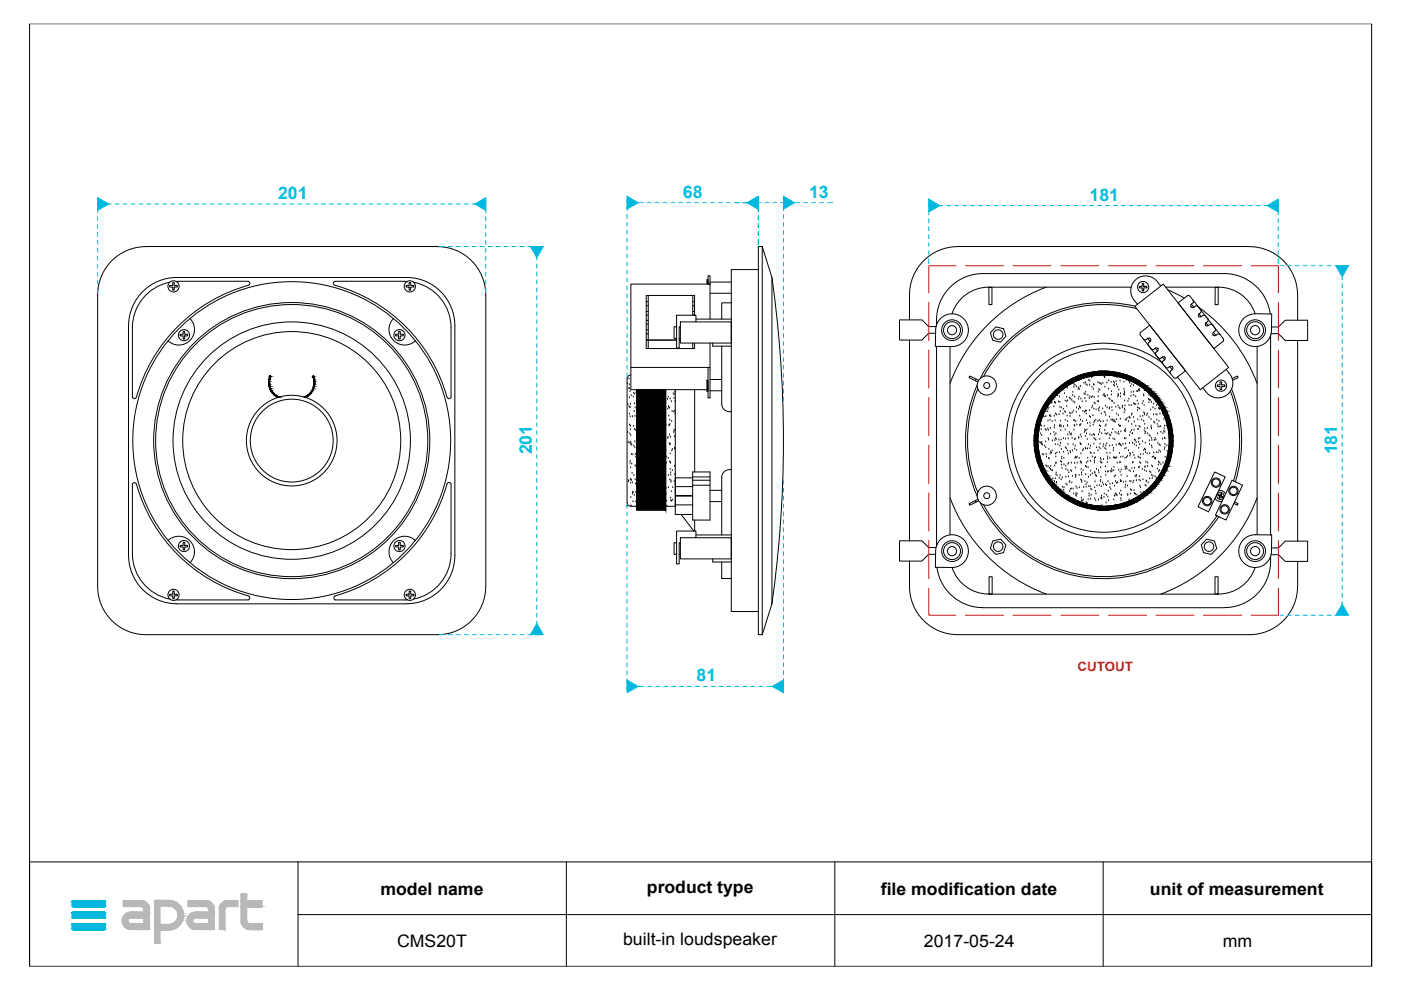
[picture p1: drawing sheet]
<svg xmlns="http://www.w3.org/2000/svg" width="297mm" height="210mm" viewBox="0 0 297 210" stroke-linecap="round" stroke-linejoin="round" font-family="sans-serif">
<defs><g id="words">
<g font-size="3.7" fill="#00c3e4">
<text x="144.8" y="41.9">68</text>
<text x="171.5" y="41.9">13</text>
<text x="59" y="42.2">201</text>
<text x="231" y="42.5">181</text>
<text x="112.8" y="96.3" transform="rotate(-90 112.8 96.3)">201</text>
<text x="283.5" y="96.4" transform="rotate(-90 283.5 96.4)">181</text>
<text x="147.7" y="144.5">81</text>
</g>
<g font-size="3.7">
<text x="80.6" y="189.7">model name</text>
<text x="137.2" y="189.3">product type</text>
<text x="186.8" y="189.7">file modification date</text>
<text x="243.8" y="189.7">unit of measurement</text>
<text x="84.2" y="200.8">CMS20T</text>
<text x="132.1" y="200.4">built-in loudspeaker</text>
<text x="195.9" y="200.8">2017-05-24</text>
<text x="259.3" y="200.8">mm</text>
</g>
<text font-size="2.7" fill="#ff2600" x="228.5" y="142.4">CUTOUT</text>
</g></defs>
<g fill="none" stroke="#000" stroke-width=".21">
<path d="M6.3 5h284.5v199.9h-284.5zM30.9 52.3a10.2 10.2 0 0 0-10.2 10.2v61.8a10.2 10.2 0 0 0 10.2 10.3h61.9a10.2 10.2 0 0 0 10.2-10.3v-61.8a10.3 10.3 0 0 0-10.2-10.2M30.9 52.3h61.9M36 59.8a9.8 9.8 0 0 0-7.9 9.7v14.7a.43 .43 0 0 0 .4 .3 .43 .43 0 0 0 .4-.3M37.9 59.7h-.6M37.9 59.6h14.7M52.6 59.7h.2a.42 .42 0 0 1 .2 .5 .42 .42 0 0 1-.4 .3 34.2 34.2 0 0 0-23.7 23.7M71.1 59.6h14.7M71.1 59.7a.42 .42 0 0 0-.4 .4 .42 .42 0 0 0 .4 .4 34.5 34.5 0 0 1 23.8 23.9l.4 .1 .3-.3v-14.7a9.8 9.8 0 0 0-7.9-9.7M85.8 59.7h.6M150.1 58.5h.4v1.7h-.4zM150.5 59.8h4.5"/>
<path d="M160.8 57.2h-5.8v72.5h5.8M161.6 52.3l2.1 6.5v69.2M161.6 52.3h-.8v82.3h.8M161.6 52.3v82.3M163.7 58.8a246 246 0 0 1 0 69.2M203.1 52.3a10.2 10.2 0 0 0-10.3 10.2v5.3M203.1 52.3h61.8M264.9 52.3a10.2 10.2 0 0 1 10.2 10.2M29.8 62.3a10.2 10.2 0 0 1 7.7-3.5h48.7a10.2 10.2 0 0 1 10.2 10.3v48.7a10.2 10.2 0 0 1-10.2 10.2h-48.7a10.3 10.3 0 0 1-10.3-10.2l.1-48.7a10.2 10.2 0 0 1 2.5-6.8zM36 60.5h.6v-.6h.3v.6h.7v.4h-.7v.6h-.3v-.6h-.6zM38.2 70.9h.6v-.6h.4v.6h.6v.3h-.6v.7h-.4v-.7h-.6zM40.3 67.5a3.3 3.3 0 0 1 0 4.7 3.3 3.3 0 0 1-4.7 0"/>
<path d="M83.4 67.5a3.3 3.3 0 0 0 0 4.7 3.3 3.3 0 0 0 4.7 0M83.9 70.9h.6v-.6h.4v.6h.6v.3h-.6v.7h-.4v-.7h-.6zM86.1 60.5h.6v-.6h.4v.6h.6v.4h-.6v.6h-.4v-.6h-.6zM133.7 79.5a.8 .8 0 0 0-.7 .8v26.2a.8 .8 0 0 0 .8 .8h1.2M133.8 77.9h16.7M137 72.1h6.4M137 64h.4M137 64.8h.4M137 66h.4M137 66.8h.4M137 67.9h.4M137 68.7h.4"/>
<path d="M137 69.9h.4M137 70.8h.4M137.4 62.6v11.3M143.4 69.3h-.5v2.5h.5M144 71.8h.3M144 72.1h.3M144.3 68.3h10.7v4.4h-10.7zM146.9 62.6v4.2M146.9 72.7v1.2M146.9 64h.4M146.9 64.8h.4M146.9 66h.4"/>
<path d="M146.9 66.8h.4M147.3 66.8v-4.2h-10.3v11.3h10.3v-1.2M147.6 68.3v-1.5h-4.2v7h.6v-4.5h.3M147.6 67.7h7.4M149.9 60.2v-.9h.2v.9M150.5 72.7v11.7h-.4v-6.5M150.5 67.7v-7.5h-16.7v22.4h16.1M150.5 62.2h4.5M151.1 72.7v.7h3.9M153 73.4v12.2a1.69 1.69 0 0 0 2 1.7M155 64.2h-2v3.5M155 68.5h.1"/>
<path d="M155 69.3h.1M155 71.8h.1M192.8 72.1v42.6M198.5 69.2h-1.6l-1.4-1.4h-4.8v4.3h4.8l1.4-1.4h1.5M198.6 73.4v42.3M199.4 67.5a3.5 3.5 0 0 1 5.7 1.2 3.5 3.5 0 0 1-3.3 4.8l-3.5-.1 .1-3.4a3.5 3.5 0 0 1 1-2.5zM201.4 73.5v39.9M209.6 60.9a8.2 8.2 0 0 0-7.8 5.6M209.6 60.9h30.2M209.7 60.9h.6v3.7h-.6zM211.1 69.3l1.7 .4 .5 1.6-1.2 1.2-1.6-.3-.5-1.6zM221.8 60.9a34.7 34.7 0 0 0-20.4 20.4"/>
<path d="M231 80h.1M234 79.7h.1M234.2 79.9h.1M240.6 64.9l6-4.7 13.9 17.7-6 4.7zM240.6 64.9a29.3 29.3 0 0 0-32.7 15.3M241 65.4a28.9 28.9 0 0 0-32.5 14.4M241.8 70.5l2-1.6 7.6 9.7-2.2 1.6-.4-.1-.6-.9M241.8 70.5l-.1 .3 .7 1.1M242.2 60.1h.3v.6h.7v.3h-.7v.7h-.3v-.7h-.6v-.3h.6zM242.4 71.9l5.8 7.3M243.3 71.7l-.5 .4-.4-.2M243.3 71.7l.6 .7"/>
<path d="M243.3 71.7l.6 .1M243.9 72.4l-.5 .4 .1 .4 .6 .8h.5M243.9 71.8h.1M243.9 71.8v.6M245 73.8l-.4 .3M245 73.8l.4 .6M245 73.8l.5 .1-.1 .5M245.4 74.4l-.4 .4 .1 .4 .6 .8 .4-.1M246.1 60.6a3.7 3.7 0 0 0-3.8-2 3.2 3.2 0 0 0-1.7 5.2l.6 .7M246.3 76.8a20.7 20.7 0 0 0-32.6 12.8 20.7 20.7 0 0 0 25.6 23.8 20.7 20.7 0 0 0 10.3-33.5M246.4 75.7l-.3 .3M246.4 75.7l.5 .6"/>
<path d="M246.5 75.7l.5 .1M246.9 76.3l-.5 .6 .7 1 .4 .1 .5-.3M247 75.8l-.1 .5M247.1 60.9h11.2a8.2 8.2 0 0 1 7.8 5.6M247.6 61.5l3.5 1.7M248 77.7l.5 .7-.4 .4 .1 .4M248 77.7h.4l.2 .1-.1 .6M252.6 64.5l.5 .6M252.6 64.5l-.2 .4 .1 .2h.6M253 63.7v.4l-.4 .4M253 63.7l-.7-.9-.4-.2-2.1 1.6 7.6 9.7 1.9-1.5M253 63.7l5.7 7.2"/>
<path d="M253.1 65.1l.7-.3 .8 .9 .1 .4-.5 .5M254.1 65.1a34.7 34.7 0 0 1 12.4 16.2M254.2 66.6l.5 .6M254.2 66.6l-.1 .5h.6M254.7 67.2l.7-.3 .7 .7v.4l-.4 .4M255.7 68.4l.5 .6M255.7 68.4l-.1 .6h.6M256.2 69l.5-.3 .3 .2 .7 .9-.1 .4M257.3 70.5l.5 .6 .5-.3 .4 .1M257.3 70.5l-.2 .3 .1 .2 .6 .1M257.6 70.2l-.3 .3M257.6 60.9h.7v3.7h-.7z"/>
<path d="M258.7 70.9l.7 1.1-.1 .4M260 78.3a3.5 3.5 0 0 1 .5 5.1 3.2 3.2 0 0 1-4.9-.4M263.7 67.5a3.5 3.5 0 0 1 2.5-1l3.4 .1v3.5a3.5 3.5 0 0 1-4.9 3.1 3.5 3.5 0 0 1-1-5.7zM266.5 73.5v39.9M269.3 66.6a9.8 9.8 0 0 0-9.7-8.6h-51.2a9.9 9.9 0 0 0-9.8 10.9M269.4 71.1v42.3M269.6 69.3h1.5l1.4-1.4h4.7v4.3h-4.7l-1.4-1.5h-1.6M275.1 62.5v5.4M275.1 72.2v42.5M133 81.3h.1M133.1 91.7h.1M133.1 85.8h.1"/>
<path d="M133.2 93.8h.1M133.3 82.4h.1M133.4 80.3h.1M133.4 86.2h.1M133.4 82.3h.1M133.4 81.6h.1M133.4 87.8h.1M133.5 84.3h.1M133.5 90.1h.1M133.5 93.9h.1M133.5 86.3h.1M133.5 92h.1"/>
<path d="M133.6 83h.1M133.6 98.2h.1M133.6 86.4h.1M133.6 88.4h.1M133.6 97.8h.1M133.6 91.1h.1M133.7 90.3h.1M133.7 85.7h.1M133.7 99.2h.1M133.7 94.1h.1M133.7 92.4h.1M133.8 93.8h.1"/>
<path d="M133.8 94.4h.1M133.8 83.9h.1M133.9 96.4h.1M133.9 98.4h.1M133.9 94.3h.1M134.1 88.3h.1M134.2 96.4h.1M134.3 84.2h.1M134.3 90.4h.1M134.4 83.4h.1M134.4 94.6h.1M134.5 87.3h.1"/>
<path d="M134.5 85.6h.1M134.5 91.1h.1M134.6 83.6h.1M134.6 93.7h.1M134.6 94.9h.1M134.6 88.3h.1M134.6 98.8h.1M134.7 86.5h.1M134.7 96.3h.1M134.7 91.2h.1M134.8 96.9h.1M134.8 98.9h.1"/>
<path d="M134.9 83.3h.1M134.9 85.3h.1M135 82.9h.1M135 82.6v25.6h6.1v-25.6M141.1 86.5h.1M141.2 95.5h.1M141.2 90.1h.1M141.3 98.2h.1M141.3 96.9h.1M141.5 84.7h.1M141.6 86.8h.1M141.6 92.7h.1"/>
<path d="M141.6 93h.1M141.7 84.2h.1M141.7 97.2h.1M141.7 86.2h.1M141.8 86.4h.1M141.8 88.2h.1M141.9 90.2h.1M141.9 94.1h.1M141.9 92.2h.1M141.9 86.5h.1M142 89.1h.1M142 94.2h.1"/>
<path d="M142 97.9h.1M142 90h.1M142.1 96.2h.1M142.1 84.6h.1M142.1 99.5h.1M142.1 94.2h.1M142.1 98.1h.1M142.1 98.2h.1M142.2 92.7h.1M142.3 85.2h.1M142.4 89.4h.1M142.4 95.6h.1"/>
<path d="M142.5 87.2h.1M142.5 99.8h.1M142.6 95.3h.1M142.8 83.5h.1M142.8 91.7h.1M142.9 87.4h.1M142.9 91.2h.1M142.9 84.5h.1M142.9 83.7h.1M143 92.6h.1M143 95.1h.1M143 87.2h.1"/>
<path d="M143 98.9h.1M143.1 83.2h.1M143.1 91.4h.1M143.1 95.2h.1M143.1 85.1h.1M143.2 87.8h.1M143.2 82.6v26.5h3.7M147.3 82.6v17.5M149.9 80.6h.2v2.4h-.2zM150.1 82.6h.1M150.5 80.5h2.5M150.5 82.9h2.5"/>
<path d="M154.6 99.6a1.63 1.63 0 0 0-1.6 1.6v12.2M154.6 99.6h.4M206.9 80.4l-.1 .3M207.2 81.7a29.3 29.3 0 0 0 0 23.5M207.3 82.4a28.9 28.9 0 0 0 0 22M207.5 80.6l-1.9-.9-.2 .4 1.9 .9M220.2 91.7h.1M220.3 93.8h.1M220.6 90.1h.1M220.6 93.9h.1M220.6 92h.1M220.7 91.1h.1"/>
<path d="M220.8 90.3h.1M220.8 94.1h.1M220.9 92.4h.1M220.9 93.8h.1M220.9 94.4h.1M221 96.4h.1M221 98.4h.1M221 94.3h.1M221.2 88.3h.1M221.3 96.4h.1M221.4 90.4h.1M221.5 94.6h.1"/>
<path d="M221.6 87.3h.1M221.6 91.1h.1M221.7 93.7h.1M221.7 94.9h.1M221.7 88.3h.1M221.8 98.8h.1M221.8 96.3h.1M221.8 91.2h.1M221.9 96.9h.1M222 98.9h.1M222.1 87.3h.1M222.2 90.9h.1"/>
<path d="M222.2 89.3h.1M222.2 86.8h.1M222.2 99h.1M222.2 93h.1M222.3 91.3h.1M222.3 93.3h.1M222.3 97.2h.1M222.4 95.3h.1M222.4 97.3h.1M222.5 99.3h.1M222.6 88.2h.1M222.6 89.1h.1"/>
<path d="M222.7 96.2h.1M222.7 90.8h.1M222.7 92.1h.1M222.7 99.5h.1M222.8 95.9h.1M222.8 98.9h.1M222.8 88.4h.1M222.9 99.7h.1M223 85.2h.1M223 96.1h.1M223 85.4h.1M223.1 89.4h.1"/>
<path d="M223.1 95.6h.1M223.1 93.5h.1M223.2 99.8h.1M223.5 86.2h.1M223.5 91.7h.1M223.5 88.3h.1M223.5 90.7h.1M223.6 90.2h.1M223.6 85.3h.1M223.6 98.8h.1M223.6 92.3h.1M223.6 93.4h.1"/>
<path d="M223.7 89.2h.1M223.7 94.3h.1M223.8 93h.1M223.8 96.3h.1M223.8 87.8h.1M223.8 85.5h.1M223.9 98.3h.1M223.9 96.9h.1M223.9 92h.1M223.9 98.2h.1M223.9 93.2h.1M224 88h.1"/>
<path d="M224.1 96h.1M224.2 83.9h.1M224.3 94.3h.1M224.4 85.2h.1M224.5 93.3h.1M224.5 87.9h.1M224.6 84.2h.1M224.6 96h.1M224.6 90.4h.1M224.6 83.3h.1M224.7 85.3h.1M224.7 86.3h.1"/>
<path d="M224.7 94.6h.1M224.8 90.2h.1M224.8 87.3h.1M224.9 89.3h.1M224.9 94h.1M224.9 97.8h.1M224.9 91.3h.1M224.9 90.3h.1M225 90.5h.1M225 93.3h.1M225 86.5h.1M225 98.6h.1"/>
<path d="M225 95.3h.1M225.1 98h.1M225.1 97.3h.1M225.1 96.9h.1M225.2 99.3h.1M225.3 82.6h.1M225.4 87.8h.1M225.4 86.8h.1M225.5 95.9h.1M225.5 93h.1M225.5 90.5h.1M225.6 98.5h.1"/>
<path d="M225.6 97.2h.1M225.7 83.5h.1M225.7 87.3h.1M225.9 85h.1M225.9 89.1h.1M225.9 91.2h.1M225.9 95h.1M225.9 93.1h.1M225.9 87.5h.1M226 99.5h.1M226 98.8h.1M226.1 82.2h.1"/>
<path d="M226.1 95.2h.1M226.1 84.2h.1M226.2 86.2h.1M226.2 85.2h.1M226.3 88.2h.1M226.3 82.3h.1M226.3 89.4h.1M226.3 90.2h.1M226.3 95.6h.1M226.3 90.4h.1M226.4 92.2h.1M226.4 85h.1"/>
<path d="M226.4 99.8h.1M226.4 98.4h.1M226.4 94.2h.1M226.5 93h.1M226.5 96.2h.1M226.6 98.2h.1M226.7 91.7h.1M226.7 84.4h.1M226.8 87.6h.1M226.8 88.3h.1M226.9 95.7h.1M226.9 92.1h.1"/>
<path d="M226.9 84.6h.1M227 96h.1M227 81.5h.1M227 99.8h.1M227 87.8h.1M227.1 92.3h.1M227.1 92h.1M227.1 98.2h.1M227.2 100h.1M227.2 84.9h.1M227.3 92.9h.1M227.3 87.5h.1"/>
<path d="M227.4 81.2h.1M227.4 95.6h.1M227.4 83.9h.1M227.5 83.2h.1M227.5 85.2h.1M227.5 94.3h.1M227.6 87.2h.1M227.6 89.2h.1M227.7 82.1h.1M227.7 91.2h.1M227.7 81.5h.1M227.8 90.2h.1"/>
<path d="M227.8 93.2h.1M227.8 98.2h.1M227.8 84.2h.1M227.8 85.4h.1M227.9 95.2h.1M227.9 90.4h.1M227.9 89.2h.1M227.9 97.2h.1M227.9 81.7h.1M228 94.6h.1M228 93.1h.1M228 99.2h.1"/>
<path d="M228 96.9h.1M228.1 89.4h.1M228.2 87.4h.1M228.2 97.1h.1M228.2 82h.1M228.2 86.5h.1M228.3 95.5h.1M228.3 90.1h.1M228.4 98.2h.1M228.4 96.9h.1M228.6 82.6h.1M228.6 84.7h.1"/>
<path d="M228.7 86.8h.1M228.7 82.2h.1M228.7 92.7h.1M228.7 93h.1M228.8 84.2h.1M228.8 97.2h.1M228.8 82.6h.1M228.9 86.2h.1M228.9 86.4h.1M228.9 88.2h.1M229 90.2h.1M229 94.1h.1"/>
<path d="M229 92.2h.1M229.1 81.9h.1M229.1 86.5h.1M229.1 89.1h.1M229.1 94.2h.1M229.1 97.9h.1M229.2 90h.1M229.2 96.2h.1M229.2 84.6h.1M229.2 94.2h.1M229.2 98.1h.1M229.2 99.5h.1"/>
<path d="M229.2 98.2h.1M229.3 92.7h.1M229.4 85.2h.1M229.5 89.4h.1M229.6 95.6h.1M229.6 87.2h.1M229.6 99.8h.1M229.7 95.3h.1M229.8 81.3h.1M229.9 83.5h.1M229.9 91.7h.1M230 87.4h.1"/>
<path d="M230 91.2h.1M230 84.5h.1M230.1 83.7h.1M230.1 92.6h.1M230.1 95.1h.1M230.1 81.1h.1M230.1 87.2h.1M230.1 98.9h.1M230.2 83.2h.1M230.2 91.4h.1M230.2 95.2h.1M230.3 85.1h.1"/>
<path d="M230.3 81.5h.1M230.3 87.8h.1M230.3 87.2h.1M230.3 99h.1M230.4 92h.1M230.4 89.2h.1M230.4 98.2h.1M230.4 91.2h.1M230.5 81.7h.1M230.5 93.2h.1M230.5 89.8h.1M230.6 95.2h.1"/>
<path d="M230.6 97.2h.1M230.6 97.9h.1M230.7 83.9h.1M230.7 99.2h.1M230.8 94.3h.1M230.8 80.6h.1M231 84.5h.1M231 87.1h.1M231 88.3h.1M231 81.7h.1M231.1 95.1h.1M231.1 80.8h.1"/>
<path d="M231.1 84.1h.1M231.1 89.7h.1M231.1 90.4h.1M231.1 92.2h.1M231.1 96h.1M231.2 97.8h.1M231.2 88.5h.1M231.2 94.6h.1M231.2 99.9h.1M231.3 96.2h.1M231.4 84.3h.1M231.5 80.1h.1"/>
<path d="M231.5 86.5h.1M231.5 82.1h.1M231.5 92.4h.1M231.6 84.1h.1M231.6 96.9h.1M231.7 86.1h.1M231.7 88.1h.1M231.8 90.1h.1M231.8 82.6h.1M231.9 92.1h.1M231.9 81.6h.1M231.9 94.1h.1"/>
<path d="M231.9 86.8h.1M231.9 89.6h.1M231.9 93h.1M232 96.1h.1M232 84.2h.1M232 85.5h.1M232 97.7h.1M232.1 98.1h.1M232.1 92.3h.1M232.1 97.2h.1M232.1 89.3h.1M232.1 93.1h.1"/>
<path d="M232.2 85.6h.1M232.2 97h.1M232.3 89.1h.1M232.3 93.3h.1M232.4 86.9h.1M232.5 99.5h.1M232.5 94.9h.1M232.7 85.2h.1M232.8 81.1h.1M232.8 89.4h.1M232.8 95.6h.1M232.8 83.2h.1"/>
<path d="M232.8 84.1h.1M232.9 85.2h.1M232.9 92.2h.1M232.9 99.8h.1M232.9 86.8h.1M233 87.2h.1M233 82.6h.1M233 94.9h.1M233 89.2h.1M233 81.3h.1M233.1 86.5h.1M233.1 91.2h.1"/>
<path d="M233.1 90.3h.1M233.2 93.2h.1M233.2 91.7h.1M233.2 82.8h.1M233.2 95.2h.1M233.2 94.2h.1M233.3 81.4h.1M233.3 98h.1M233.3 97.2h.1M233.3 90.5h.1M233.4 99.2h.1M233.4 89.4h.1"/>
<path d="M233.4 97.5h.1M233.5 98.1h.1M233.5 81.5h.1M233.5 87.8h.1M233.6 92h.1M233.6 98.2h.1M233.8 86.7h.1M233.8 81.3h.1M233.9 94.8h.1M233.9 89.4h.1M233.9 83.9h.1M234 97.4h.1"/>
<path d="M234 94.3h.1M234.1 83.6h.1M234.1 87.4h.1M234.2 80.1h.1M234.2 83.9h.1M234.2 91.3h.1M234.3 82.1h.1M234.3 95.1h.1M234.3 84.1h.1M234.3 92h.1M234.3 87.6h.1M234.3 90.4h.1"/>
<path d="M234.4 99h.1M234.4 86.1h.1M234.4 88.1h.1M234.4 94.6h.1M234.5 95.3h.1M234.5 90.1h.1M234.6 92.1h.1M234.6 94.1h.1M234.7 81.2h.1M234.7 96.1h.1M234.7 86.5h.1M234.7 89.2h.1"/>
<path d="M234.8 98.1h.1M234.8 83.9h.1M234.8 97.3h.1M234.8 96.9h.1M234.9 91.9h.1M235.1 82.5h.1M235.1 80.7h.1M235.1 84.5h.1M235.2 86.8h.1M235.2 93h.1M235.2 86.5h.1M235.2 88.4h.1"/>
<path d="M235.3 94.6h.1M235.3 92.2h.1M235.3 97.2h.1M235.3 84.7h.1M235.4 96.1h.1M235.4 99.9h.1M235.5 92.4h.1M235.6 89.1h.1M235.6 81.1h.1M235.6 83.7h.1M235.7 83h.1M235.7 91.8h.1"/>
<path d="M235.7 99.5h.1M235.7 85.1h.1M235.7 86.4h.1M235.8 87.1h.1M235.8 99.9h.1M235.8 94.5h.1M235.8 89.1h.1M235.9 91.1h.1M235.9 85.1h.1M236 93.1h.1M236 89.4h.1M236 95.6h.1"/>
<path d="M236.1 95.1h.1M236.1 81h.1M236.1 97.1h.1M236.1 81.7h.1M236.1 99.8h.1M236.2 89.1h.1M236.2 99.1h.1M236.2 85.5h.1M236.2 97.1h.1M236.3 89.4h.1M236.3 81.2h.1M236.3 81.9h.1"/>
<path d="M236.3 93.2h.1M236.4 97.1h.1M236.4 91.7h.1M236.5 89.5h.1M236.6 86.3h.1M236.6 97.2h.1M236.6 80.9h.1M236.7 94.4h.1M236.7 89h.1M236.7 81.5h.1M236.8 87.8h.1M236.8 97.1h.1"/>
<path d="M236.8 80.1h.1M236.8 92h.1M236.9 98.2h.1M236.9 82.1h.1M237 84.1h.1M237 86.1h.1M237 83.6h.1M237.1 88.1h.1M237.1 91.6h.1M237.1 83.9h.1M237.2 90.1h.1M237.2 99.7h.1"/>
<path d="M237.2 82.7h.1M237.2 92.1h.1M237.2 94.3h.1M237.3 86.5h.1M237.3 94.1h.1M237.3 90.4h.1M237.4 96.1h.1M237.4 94.2h.1M237.4 98.1h.1M237.5 86.7h.1M237.5 80.8h.1M237.5 98.1h.1"/>
<path d="M237.5 88.9h.1M237.6 84.1h.1M237.6 83.5h.1M237.6 90.4h.1M237.6 94.4h.1M237.6 97h.1M237.7 91.6h.1M237.7 94.6h.1M237.7 99.6h.1M238 86.5h.1M238 86.1h.1M238.1 94.2h.1"/>
<path d="M238.1 96.9h.1M238.3 83.6h.1M238.3 82.5h.1M238.3 81h.1M238.3 87.5h.1M238.4 83h.1M238.4 91.3h.1M238.4 86.8h.1M238.4 83.4h.1M238.4 93h.1M238.4 85h.1M238.4 83.8h.1"/>
<path d="M238.5 95.2h.1M238.5 87h.1M238.5 91.4h.1M238.5 86.1h.1M238.5 97.2h.1M238.5 99h.1M238.6 89h.1M238.6 99.5h.1M238.6 91.5h.1M238.6 94.1h.1M238.6 91h.1M238.7 93h.1"/>
<path d="M238.7 99.2h.1M238.8 95h.1M238.8 89.1h.1M238.8 97h.1M238.9 99h.1M238.9 80.6h.1M238.9 99.5h.1M239 88.7h.1M239 96.8h.1M239.1 85.1h.1M239.2 89.4h.1M239.2 80.8h.1"/>
<path d="M239.3 95.6h.1M239.3 84.6h.1M239.4 85.9h.1M239.4 99.8h.1M239.4 88.4h.1M239.4 81h.1M239.5 94h.1M239.5 92.3h.1M239.5 88.6h.1M239.5 81.2h.1M239.5 96.1h.1M239.6 96.7h.1"/>
<path d="M239.6 88.6h.1M239.7 91.7h.1M239.7 82h.1M239.7 96.3h.1M239.8 84h.1M239.8 86h.1M239.8 83.2h.1M239.9 88h.1M239.9 91.3h.1M240 90h.1M240 81.5h.1M240 99.3h.1"/>
<path d="M240 87.7h.1M240.1 92h.1M240.1 98.2h.1M240.1 94h.1M240.2 96h.1M240.2 98h.1M240.3 81.8h.1M240.3 88.5h.1M240.4 83.1h.1M240.4 83.9h.1M240.4 85.6h.1M240.4 96.6h.1"/>
<path d="M240.5 91.2h.1M240.5 94.3h.1M240.5 89.5h.1M240.5 93.3h.1M240.5 99.3h.1M240.6 85.8h.1M240.6 97.1h.1M240.7 93.4h.1M240.8 85.8h.1M240.8 84.1h.1M240.8 90.3h.1M240.9 93.8h.1"/>
<path d="M240.9 94.6h.1M241 83h.1M241.1 85h.1M241.2 87h.1M241.2 86.5h.1M241.2 83h.1M241.2 89h.1M241.3 91h.1M241.3 91.1h.1M241.3 96.9h.1M241.3 85.7h.1M241.4 93.1h.1"/>
<path d="M241.4 82.7h.1M241.4 99.2h.1M241.4 93.8h.1M241.4 95h.1M241.5 86.6h.1M241.5 97.1h.1M241.5 90.4h.1M241.5 82.5h.1M241.6 99.1h.1M241.6 82.9h.1M241.6 94.3h.1M241.6 86.7h.1"/>
<path d="M241.7 93h.1M241.7 98.1h.1M241.7 90.6h.1M241.7 88.3h.1M241.8 97.2h.1M241.8 96.4h.1M241.9 98.3h.1M242 89.1h.1M242.2 99.5h.1M242.2 85.6h.1M242.3 93.7h.1M242.3 88.3h.1"/>
<path d="M242.4 96.3h.1M242.4 85.1h.1M242.5 83.7h.1M242.5 89.3h.1M242.5 84h.1M242.5 95.6h.1M242.5 87.5h.1M242.6 86h.1M242.6 99.8h.1M242.6 91.4h.1M242.6 88h.1M242.6 82.8h.1"/>
<path d="M242.7 95.2h.1M242.7 90h.1M242.7 87.7h.1M242.7 90.9h.1M242.8 92h.1M242.8 99.1h.1M242.8 99h.1M242.8 94h.1M242.8 95.4h.1M242.9 96h.1M242.9 91.7h.1M243 98h.1"/>
<path d="M243 100h.1M243.1 88.1h.1M243.2 96.2h.1M243.2 87.7h.1M243.2 90.8h.1M243.3 98.9h.1M243.3 92h.1M243.3 98.2h.1M243.5 84.7h.1M243.6 85.4h.1M243.6 83.9h.1M243.6 88.5h.1"/>
<path d="M243.7 92.4h.1M243.7 93.5h.1M243.7 84.8h.1M243.7 94.3h.1M243.8 96.2h.1M243.8 92.5h.1M243.9 84.9h.1M244 86.9h.1M244 89h.1M244 84.1h.1M244.1 90.3h.1M244.1 90.7h.1"/>
<path d="M244.1 90.9h.1M244.1 85.3h.1M244.2 94.6h.1M244.2 93h.1M244.2 98.8h.1M244.2 93.4h.1M244.2 95h.1M244.3 97h.1M244.4 99h.1M244.4 86.5h.1M244.6 88h.1M244.6 96.9h.1"/>
<path d="M244.6 85.7h.1M244.6 96h.1M244.6 89.5h.1M244.8 93.4h.1M244.8 97.2h.1M244.8 89.7h.1M244.9 86.7h.1M244.9 93h.1M245 97.4h.1M245 85.2h.1M245 97.2h.1M245.1 93.3h.1"/>
<path d="M245.1 87.9h.1M245.2 96h.1M245.2 86h.1M245.3 89.1h.1M245.3 88h.1M245.4 90h.1M245.4 99.5h.1M245.4 92h.1M245.5 94h.1M245.5 90.5h.1M245.6 96h.1M245.6 98.6h.1"/>
<path d="M245.6 98h.1M245.6 86.6h.1M245.7 89.3h.1M245.7 95.6h.1M245.7 90.5h.1M245.8 94.3h.1M245.8 86.8h.1M245.9 99.8h.1M245.9 98.2h.1M245.9 87.8h.1M246 94.5h.1M246 95.9h.1"/>
<path d="M246.1 90.5h.1M246.1 98.5h.1M246.1 91.7h.1M246.5 93.1h.1M246.5 87.7h.1M246.6 91.9h.1M246.6 98.2h.1M246.8 88.9h.1M246.8 91.4h.1M246.8 90.9h.1M246.9 95.3h.1M246.9 92.9h.1"/>
<path d="M246.9 90.3h.1M247 94.9h.1M247 91.6h.1M247 94.3h.1M247 96.9h.1M247 93h.1M247.3 90.3h.1M247.4 94.5h.1M247.4 95.7h.1M247.9 92.9h.1M255 82.2l.6 .8M258.7 81h.3v.6h.7v.3h-.7v.7h-.3v-.7h-.6v-.3h.6z"/>
<path d="M260.9 82.9a28.9 28.9 0 0 1 .6 19.1M261.1 82.5a29.3 29.3 0 0 1 .8 19.6M261.2 80.3l1.1-.6 .2 .4-1.2 .5M28.9 102.6a.43 .43 0 0 0-.4-.3 .43 .43 0 0 0-.4 .3v14.8a9.8 9.8 0 0 0 7.9 9.6M28.9 102.6a34.7 34.7 0 0 0 24 23.9 .44 .44 0 0 1-.3 .7h-15.3M35.6 114.6a3.3 3.3 0 0 1 4.7 .1 3.3 3.3 0 0 1 0 4.6M38.8 115h.4v.6h.6v.4h-.6v.6h-.4v-.6h-.6v-.4h.6zM84.5 115h.4v.6h.6v.4h-.6v.6h-.4v-.6h-.6v-.4h.6zM88.1 114.6a3.3 3.3 0 0 0-4.7 .1 3.3 3.3 0 0 0 0 4.6M95.6 102.6a.44 .44 0 0 0-.4-.3 .44 .44 0 0 0-.4 .3 34.6 34.6 0 0 1-23.9 23.9 .46 .46 0 0 0 .2 .7h15.3M95.6 102.6v14.8a9.8 9.8 0 0 1-7.9 9.6M133 107.3h.1"/>
<path d="M133.2 102.1h.1M133.3 101.9h.1M133.6 101.6h.1M133.7 102.4h.1M133.8 105.5h.1M133.8 107.2h.1M133.8 101.8h.1M134 100.4h.1M134.1 102.4h.1M134.1 104.7h.1M134.1 104.4h.1M134.2 106.4h.1"/>
<path d="M134.2 104.5h.1M134.4 100.8h.1M134.5 105h.1M134.7 101.7h.1M134.7 102.6h.1M134.8 104.4h.1M134.8 106.4h.1M134.9 107.3h.1M135 106.6h.1M141.1 107.2h.1M141.1 107.3h2.1M141.2 103.6h.1"/>
<path d="M141.2 104.8h.1M141.4 106.2h.1M141.4 107.3h.1M141.7 100.8h.1M141.7 103.4h.1M142 101.7h.1M142.1 105.6h.1M142.2 100.3h.1M142.2 106.1h.1M142.2 100.7h.1M142.2 101.9h.1M142.3 102.2h.1"/>
<path d="M142.3 104.3h.1M142.4 106.3h.1M142.6 106h.1M142.6 103.4h.1M142.9 102.1h.1M143.1 100.6h.1M143.1 102.8h.1M143.2 101.3h3.7M143.2 103.2h3.7M143.2 105.2h3.7M143.2 107h3.7M143.2 105.1h3.7"/>
<path d="M143.4 115.1h-.5v2.4h.5M144 117.5h.3M144.3 114h10.7v4.5h-10.7zM144.4 109.1l2.7 3.5M146.9 100.1h3.6v10.2h-3.6zM146.9 102.9h3.6M146.9 101.8h3.6M146.9 101.1h3.6M147.3 110.3v2.3M147.6 114v-1.4h-4.2v7h.6v-4.5h.3M147.6 113.4h7.4M150.5 104h2.5"/>
<path d="M150.5 106.4h2.5M151.1 118.5v.7h3.9M153 119.2v3.4h2M155 114.2h.1M155 115.1h.1M155 117.5h.1M192.8 119v5.3a10.2 10.2 0 0 0 10.3 10.3h61.8a10.2 10.2 0 0 0 10.2-10.3M198.5 116.1h-1.6l-1.4-1.4h-4.8v4.3h4.8l1.4-1.5h1.5M199.4 114.4a3.5 3.5 0 0 1 5.7 1.2 3.5 3.5 0 0 1-3.3 4.7h-3.5l.1-3.5a3.5 3.5 0 0 1 1-2.4zM201.4 105.6a34.7 34.7 0 0 0 20.4 20.4M206.8 106.1l.1 .4M207.3 105.9l-1.9 .9 .2 .3 1.9-.9"/>
<path d="M207.9 106.6a29.3 29.3 0 0 0 50.5 2.9M208.5 107a28.8 28.8 0 0 0 49.5 2.4M210.5 114.7l1.6-.4 1.2 1.2-.5 1.7-1.7 .3-1.1-1.2zM222.6 101.3h.1M223.2 101.5h.1M223.6 102.1h.1M223.7 101.5h.1M223.9 100.7h.1M223.9 100.3h.1M224 102.3h.1M224 102.4h.1M224.1 100.9h.1"/>
<path d="M224.6 101.4h.1M224.8 100.8h.1M225 101.7h.1M225.2 101.3h.1M225.3 103.3h.1M225.5 103.9h.1M225.6 103.4h.1M226 101.2h.1M226 102.6h.1M226.2 102.8h.1M226.5 101.1h.1M226.6 100.2h.1"/>
<path d="M226.7 102.2h.1M226.8 104.2h.1M226.8 102.1h.1M227 103.7h.1M227.1 103.7h.1M227.2 102.4h.1M227.4 101h.1M227.5 103.7h.1M227.6 104.7h.1M228 100.8h.1M228.1 101.2h.1M228.1 105h.1"/>
<path d="M228.1 103.2h.1M228.1 100.8h.1M228.2 104.6h.1M228.2 105.2h.1M228.3 103.6h.1M228.3 104.8h.1M228.8 100.8h.1M228.8 103.4h.1M229.2 101.7h.1M229.3 105.6h.1M229.3 100.3h.1M229.3 106.1h.1"/>
<path d="M229.3 100.7h.1M229.3 101.9h.1M229.4 102.2h.1M229.4 104.3h.1M229.5 106.3h.1M229.7 106h.1M229.7 103.4h.1M230 102.1h.1M230.2 100.6h.1M230.3 102.8h.1M230.3 103.3h.1M230.3 106.6h.1"/>
<path d="M230.5 102.4h.1M230.5 106.7h.1M230.7 105.9h.1M230.8 101.2h.1M230.8 103.2h.1M230.9 104.7h.1M230.9 105.2h.1M231.1 103.2h.1M231.2 100.8h.1M231.2 105.9h.1M231.3 103.7h.1M231.3 105h.1"/>
<path d="M231.5 103.9h.1M231.6 100.4h.1M232.1 103.4h.1M232.1 105.8h.1M232.1 100.1h.1M232.1 100.4h.1M232.2 102.2h.1M232.2 104.1h.1M232.3 100.8h.1M232.3 106.2h.1M232.4 104.7h.1M232.5 101h.1"/>
<path d="M232.6 103h.1M232.9 106h.1M233 100.3h.1M233.1 102.9h.1M233.3 102.1h.1M233.4 101.8h.1M233.4 105.7h.1M233.4 101.2h.1M233.5 103.2h.1M233.5 105.6h.1M233.6 105.2h.1M233.6 105.8h.1"/>
<path d="M233.6 107.2h.1M233.7 102.4h.1M233.9 102.8h.1M234.1 105.5h.1M234.1 104.7h.1M234.4 100.1h.1M234.4 102.8h.1M234.5 100.8h.1M234.5 106.6h.1M234.6 105h.1M234.6 103h.1M234.8 100.1h.1"/>
<path d="M234.9 105.4h.1M234.9 102.1h.1M234.9 100h.1M235 104.1h.1M235 106.1h.1M235.3 103.4h.1M235.4 102.6h.1M235.5 103.8h.1M235.6 100.1h.1M235.9 102.6h.1M236.1 106h.1M236.2 101.1h.1"/>
<path d="M236.3 103.1h.1M236.3 105.2h.1M236.4 105.1h.1M236.4 107.1h.1M236.5 100.9h.1M236.5 102.1h.1M236.5 104.7h.1M236.7 102.5h.1M236.7 104.9h.1M236.9 105.1h.1M237 102.4h.1M237.4 104.7h.1"/>
<path d="M237.5 100.1h.1M237.5 101.9h.1M237.6 102.1h.1M237.6 104.1h.1M237.6 105.7h.1M237.7 106.1h.1M237.7 105h.1M237.7 100.8h.1M237.7 102.1h.1M237.8 105h.1M238.1 102.3h.1M238.6 103.4h.1"/>
<path d="M238.6 102.9h.1M238.7 102.2h.1M239 101.1h.1M239 103h.1M239.1 105.1h.1M239.1 104.8h.1M239.4 106h.1M239.5 102.1h.1M239.6 100h.1M239.7 104.8h.1M239.7 103.8h.1M239.8 102.1h.1"/>
<path d="M239.9 104h.1M240.2 102.4h.1M240.3 100h.1M240.4 102h.1M240.4 104h.1M240.5 104.7h.1M240.6 104.7h.1M240.7 101h.1M240.8 104.8h.1M240.9 101.1h.1M240.9 101.9h.1M240.9 100.8h.1"/>
<path d="M241 105h.1M241.5 101.8h.1M241.6 101.1h.1M241.7 103.1h.1M241.8 102h.1M241.8 103.4h.1M241.9 104.5h.1M242.3 101.7h.1M242.4 104.4h.1M242.8 102.9h.1M243 103.1h.1M243 102.1h.1"/>
<path d="M243.1 102h.1M243.4 102.4h.1M243.8 101.5h.1M243.8 100h.1M244 100.2h.1M244.2 100.8h.1M244.3 101.5h.1M244.4 101h.1M244.9 101.1h.1M245.1 101.4h.1M245.7 100h.1M255.8 114.3l1.7 .4 .5 1.6-1.2 1.2-1.6-.3-.5-1.7z"/>
<path d="M257.5 100.1l2.3 1-3.6 7.4-2.2-1zM257.6 105.6a1.19 1.19 0 0 0 1.5 .7M258.3 104.8l.4 .2 .2-.4 .2 .1-.2 .4 .4 .2-.1 .2-.4-.2-.2 .4-.2-.1 .2-.4-.4-.2zM258.4 104a1.19 1.19 0 0 1 1.4 .7M261.2 101.8l2.2 1.1-3.5 7.4-2.2-1.1zM261.7 106.4l.8 .4-.2 .3-.7-.3M263.7 114.4a3.5 3.5 0 0 1 2.5-1h3.4v3.5a3.5 3.5 0 0 1-4.9 3.1 3.5 3.5 0 0 1-1-5.6zM266.5 105.6a34.7 34.7 0 0 1-20.4 20.4M269.4 118a9.9 9.9 0 0 1-9.8 10.9l-51.2-.1a9.8 9.8 0 0 1-9.8-8.5M269.6 116.2h1.5l1.4-1.5h4.7v4.3h-4.7l-1.4-1.4h-1.6M275.1 119v5.3M36.6 125.3h.3v.7h.7v.3h-.7v.6h-.3v-.6h-.6v-.3h.6z"/>
<path d="M86.7 125.3h.4v.7h.6v.3h-.6v.6h-.4v-.6h-.6v-.3h.6zM163.7 128l-2.1 6.6M201.8 120.3a8.2 8.2 0 0 0 7.8 5.7M209.6 126h48.7M209.7 122.3h.7v3.7h-.7zM257.6 122.3h.7v3.7h-.7zM266.1 120.3a8.2 8.2 0 0 1-7.8 5.7M6.3 182.7h284.5v22.2h-284.5zM63.2 193.9h227.6M63.2 182.7v22.2M120.1 182.7v22.2M177 182.7v22.2"/>
<path d="M233.9 182.7v22.2"/>
<circle cx="36.8" cy="60.7" r="1.19"/>
<circle cx="39" cy="71.1" r="1.19"/>
<circle cx="84.7" cy="71.1" r="1.19"/>
<circle cx="86.9" cy="60.7" r="1.19"/>
<circle cx="201.8" cy="70" r=".97"/>
<circle cx="201.8" cy="70" r="2.2"/>
<circle cx="201.8" cy="70" r="1.8"/>
<circle cx="211.6" cy="70.9" r="1.02"/>
<circle cx="242.4" cy="60.9" r="1.19"/>
<circle cx="266.1" cy="70" r=".97"/>
<circle cx="266.1" cy="70" r="2.2"/>
<circle cx="266.1" cy="70" r="1.8"/>
<circle cx="61.9" cy="93.4" r="33.7"/>
<circle cx="61.9" cy="93.4" r="29.3"/>
<circle cx="61.9" cy="93.4" r="28.9"/>
<circle cx="61.9" cy="93.4" r="25.2"/>
<circle cx="61.9" cy="93.4" r="23.1"/>
<circle cx="61.9" cy="93.4" r="9.6"/>
<circle cx="61.9" cy="93.4" r="8.8"/>
<circle cx="209.2" cy="81.7" r=".64"/>
<circle cx="209.2" cy="81.7" r="2.03"/>
<circle cx="234" cy="93.4" r="14.7"/>
<circle cx="234" cy="93.4" r="13.9"/>
<circle cx="234" cy="93.4" r="19.4"/>
<circle cx="258.9" cy="81.8" r="1.19"/>
<circle cx="39" cy="115.8" r="1.19"/>
<circle cx="84.7" cy="115.8" r="1.19"/>
<circle cx="201.8" cy="116.8" r=".97"/>
<circle cx="201.8" cy="116.8" r="1.8"/>
<circle cx="201.8" cy="116.8" r="2.2"/>
<circle cx="209.2" cy="105.1" r=".64"/>
<circle cx="209.2" cy="105.1" r="2.03"/>
<circle cx="211.6" cy="115.9" r="1.02"/>
<circle cx="255.9" cy="106.2" r=".99"/>
<circle cx="255.9" cy="106.2" r=".78"/>
<circle cx="256.3" cy="115.9" r="1.02"/>
<circle cx="257.8" cy="102.3" r=".99"/>
<circle cx="257.8" cy="102.3" r=".78"/>
<circle cx="258.7" cy="105.1" r=".76"/>
<circle cx="259.7" cy="108" r=".99"/>
<circle cx="259.7" cy="108" r=".78"/>
<circle cx="261.5" cy="104.1" r=".99"/>
<circle cx="261.5" cy="104.1" r=".78"/>
<circle cx="266.1" cy="116.8" r=".97"/>
<circle cx="266.1" cy="116.8" r="1.8"/>
<circle cx="266.1" cy="116.8" r="2.2"/>
<circle cx="36.8" cy="126.1" r="1.19"/>
<circle cx="86.9" cy="126.1" r="1.19"/>
</g>
<g fill="#000" stroke="#000" stroke-width=".21">
<path d="M57.1 79.9h.3zM57.1 79.9l.2 .4h-.3zM57.1 79.9h.3l-.1 .4zM57.2 79.8h.2zM57.2 79.8l.2 .1zM57.2 79.9h.2zM57.2 79.8h.1zM57.2 79.7h.1zM57.2 79.7l.1 .1zM66.3 79.9h.3zM66.3 79.8h.2zM66.3 79.8h.3z"/>
<path d="M66.3 79.8l.3 .1zM66.3 79.9l.4 .4h-.3zM66.3 79.9h.3l.1 .4zM66.4 79.7h.1zM66.4 79.7l.1 .1zM227.6 80.1l.3-.1 1.9 .1zM227.9 80h2.4l-.5 .1zM227.9 80l.6-.2 1.8 .2zM228.5 79.8h2.8l-1 .2zM228.5 79.8h2.8zM228.6 79.7h3.1zM228.9 79.6h3.5z"/>
<path d="M229.1 79.5h4.3zM229.1 79.5l.5-.2 9.2 .2zM229.6 79.3h8.7l.5 .2zM229.6 79.3l1.1-.3 7.6 .3zM230.7 79h6.6l1 .3zM230.7 79l1.1-.1 5.5 .1zM231.8 78.9h4.4l1.1 .1zM231.8 78.9l1.1-.2 3.3 .2zM232.9 78.7l3.3 .2zM232.9 78.7h2.2zM234.5 79.5l4.6 .1zM235.6 79.6l3.8 .1z"/>
<path d="M236.3 79.7l3.2 .1zM236.6 79.8l3.5 .2h-2.4zM236.6 79.8h2.9l.6 .2zM237.7 80l2.7 .1h-2.3zM237.7 80h2.4l.3 .1zM56.9 80.8l.3 .1zM56.9 80.9l.3 .4h-.3zM56.9 80.9h.3v.4zM56.9 81.3l.3 .1zM56.9 81.4l.4 .5h-.3zM56.9 81.4h.3l.1 .5zM57 80.3l.2 .1h-.2z"/>
<path d="M57 80.3h.3l-.1 .1zM57 80.4l.2 .4h-.3zM57 80.4h.2v.4zM57 81.9h.3zM57 81.9l.4 .4h-.2zM57 81.9h.3l.1 .4zM57.2 82.3l.2 .1zM57.2 82.4l.4 .4h-.2zM57.2 82.4h.2l.2 .4zM57.4 82.8l.3 .1zM57.4 82.9l.6 .4h-.3zM57.4 82.9h.3l.3 .4z"/>
<path d="M57.7 83.3h.3zM57.7 83.3l.6 .3h-.3zM57.7 83.3h.3l.3 .3zM58 83.6l.3 .1zM58 83.7l.7 .2h-.4zM58 83.7h.3l.4 .2zM58.3 83.9l.5 .1zM58.4 84l.7 .2h-.4zM58.4 84l.7 .2zM58.7 84.2h.4zM64.5 84.2h.5zM64.5 84.2l.4-.2 .1 .2z"/>
<path d="M64.9 84h.4l-.3 .2zM64.9 84h.4zM65 83.9h.4zM65 83.9l.4-.2v.2zM65.4 83.7h.3l-.3 .2zM65.4 83.7h.3zM65.4 83.6h.3zM65.7 83.3h.3zM65.7 83.3v.3h-.3zM65.7 83.3h.3l-.3 .3zM66 82.9v.4h-.3zM66 82.9h.3l-.3 .4z"/>
<path d="M66.1 82.8l.2 .1zM66.1 82.8h.2zM66.3 82.4v.4h-.2zM66.3 82.4h.2l-.2 .4zM66.3 82.3l.2 .1zM66.3 82.3h.2zM66.4 81.9l.1 .4h-.2zM66.4 81.9h.3l-.2 .4zM66.4 80.3l.3 .1zM66.4 81.9h.3zM66.5 80.4l.3 .4h-.3zM66.5 80.4h.2l.1 .4z"/>
<path d="M66.5 80.8l.3 .1zM66.5 80.9l.3 .4h-.3zM66.5 80.9h.3v.4zM66.5 81.3l.2 .1zM66.5 81.3h.3zM66.5 81.4l.2 .5h-.3zM66.5 81.4h.2v.5zM135 82.6l6.1 25.6h-6.1zM135 82.6h6.1v25.6zM219.2 93.4l.9 1.1h-.8zM219.2 93.4h.9v1.1zM219.3 92.3l.8 .1z"/>
<path d="M219.3 92.4l.8 1h-.9zM219.3 92.4h.8v1zM219.3 94.5h.8zM219.3 94.5l.9 1.1h-.8zM219.3 94.5h.8l.1 1.1zM219.4 91.2l.8 .1zM219.4 91.2h.8zM219.4 91.3l.7 1h-.8zM219.4 91.3h.8l-.1 1zM219.4 95.6h.8zM219.4 95.6l1 1h-.8zM219.4 95.6h.8l.2 1z"/>
<path d="M219.6 90.2l.6 1h-.8zM219.6 90.2h.8l-.2 1zM219.6 96.6l.9 .1zM219.6 90.1l.8 .1h-.8zM219.6 90.1h.9zM219.6 96.7l1.1 .9h-.8zM219.6 96.7h.9l.2 .9zM219.9 89.2l.6 .9h-.9zM219.9 89.2h.8l-.2 .9zM219.9 97.6l.8 .2h-.8zM219.9 97.6h.8v.2zM219.9 89.1l.8 .1h-.8z"/>
<path d="M219.9 89.1h.8v.1zM219.9 97.8l1.2 .8h-.9zM219.9 97.8h.8l.4 .8zM220.2 88.2l.5 .9h-.8zM220.2 88.2h.9l-.4 .9zM220.2 98.6l1 .2h-.9zM220.2 98.6h.9l.1 .2zM220.3 88l.8 .2h-.9zM220.3 88h.9l-.1 .2zM220.3 98.8l1.2 .8h-.9zM220.3 98.8h.9l.3 .8zM220.6 87.3l.6 .7h-.9z"/>
<path d="M220.6 87.3h.9l-.3 .7zM220.6 99.6l1 .2h-.9zM220.6 99.6h.9l.1 .2zM220.7 87l.8 .3h-.9zM220.7 87h.9l-.1 .3zM220.7 99.8l1.3 .7h-.9zM220.7 99.8h.9l.4 .7zM221.1 86.3l.5 .7h-.9zM221.1 86.3h.9l-.4 .7zM221.2 86.1l.8 .2h-.9zM221.2 86.1h1l-.2 .2zM221.6 85.4l.6 .7h-1z"/>
<path d="M221.6 85.4h1l-.4 .7zM221.8 85.1l.8 .3h-1zM221.8 85.1h1l-.2 .3zM222.2 84.6l.6 .5h-1zM222.2 84.6h1l-.4 .5zM222.4 84.2l.8 .4h-1zM222.4 84.2h1.1l-.3 .4zM222.8 83.8l.7 .4h-1.1zM222.8 83.8h1.1l-.4 .4zM223.2 83.4l.7 .4h-1.1zM223.2 83.4h1.1l-.4 .4zM223.5 83l.8 .4h-1.1z"/>
<path d="M223.5 83h1.2l-.4 .4zM223.5 83l.4-.4 .8 .4zM223.9 82.6h1.3l-.5 .4zM223.9 82.6l.4-.3 .9 .3zM224.3 82.3h1.2l-.3 .3zM224.3 82.3l.5-.4 .7 .4zM224.8 81.9h1.4l-.7 .4zM224.8 81.9l.2-.2 1.2 .2zM225 81.7h1.4l-.2 .2zM225 81.7l.7-.5 .7 .5zM225.7 81.2h1.5l-.8 .5zM225.7 81.2h1.5z"/>
<path d="M225.7 81.2h1.6zM225.7 81.2l.8-.5 .8 .5zM226.5 80.7h1.8l-1 .5zM226.5 80.7h1.8zM226.6 80.7h1.8zM226.6 80.7l.6-.4 1.2 .4zM227.2 80.3h2.1l-.9 .4zM227.2 80.3l.4-.2 1.7 .2zM227.6 80.1h2.2l-.5 .2zM238.1 80.1l2.6 .2h-2zM238.1 80.1h2.3l.3 .2zM238.7 80.3l2.6 .4h-1.8z"/>
<path d="M238.7 80.3h2l.6 .4zM239.5 80.7h2zM239.7 80.7l2.5 .5h-1.6zM239.7 80.7h1.8l.7 .5zM240.6 81.2h1.7zM240.7 81.2l2.3 .5h-1.5zM240.7 81.2h1.6l.7 .5zM241.5 81.7l1.7 .2h-1.4zM241.5 81.7h1.5l.2 .2zM241.8 81.9l1.9 .4h-1.3zM241.8 81.9h1.4l.5 .4zM242.4 82.3l1.6 .3h-1.3z"/>
<path d="M242.4 82.3h1.3l.3 .3zM242.7 82.6l1.7 .4h-1.2zM242.7 82.6h1.3l.4 .4zM243.2 83l1.6 .4h-1.2zM243.2 83h1.2l.4 .4zM243.6 83.4l1.5 .4h-1.1zM243.6 83.4h1.2l.3 .4zM244 83.8l1.5 .4h-1.1zM244 83.8h1.1l.4 .4zM244.4 84.2l1.3 .4h-1zM244.4 84.2h1.1l.2 .4zM244.7 84.6l1.4 .5h-1z"/>
<path d="M244.7 84.6h1l.4 .5zM245.1 85.1l1.2 .3h-.9zM245.1 85.1h1l.2 .3zM245.4 85.4l1.3 .7h-.9zM245.4 85.4h.9l.4 .7zM245.8 86.1l1.1 .2h-1zM245.8 86.1h.9l.2 .2zM245.9 86.3l1.4 .7h-1zM245.9 86.3h1l.4 .7zM246.3 87l1.1 .3h-1zM246.3 87h1l.1 .3zM246.3 99.8l.6 .7h-1z"/>
<path d="M246.3 99.8h1l-.4 .7zM246.4 87.3l1.3 .7h-.9zM246.4 87.3h1l.3 .7zM246.4 99.6l.9 .2h-1zM246.4 99.6h1l-.1 .2zM246.8 88l1 .2h-.9zM246.8 88h.9l.1 .2zM246.8 98.8l.6 .8h-1zM246.8 98.8h.9l-.3 .8zM246.9 88.2l1.2 .9h-.9zM246.9 88.2h.9l.3 .9zM246.9 98.6l.8 .2h-.9z"/>
<path d="M246.9 98.6h.9l-.1 .2zM247.2 89.1l.9 .1h-.8zM247.2 89.1h.9v.1zM247.2 97.8l.6 .8h-.9zM247.2 97.8h.9l-.3 .8zM247.3 89.2l1.1 .9h-.9zM247.3 89.2h.8l.3 .9zM247.3 97.6l.8 .2h-.9zM247.3 97.6h.8v.2zM247.5 90.1l.9 .1zM247.5 96.7l.6 .9h-.8zM247.5 96.7h.9l-.3 .9z"/>
<path d="M247.5 90.2l1.1 1h-.9zM247.5 90.2h.9l.2 1zM247.5 96.6l.9 .1h-.9zM247.5 96.6h.9zM247.7 91.2l.9 .1zM247.7 95.6l.7 1h-.9zM247.7 95.6h.9l-.2 1zM247.7 91.3l1 1h-.8zM247.7 91.3h.9l.1 1zM247.7 95.6h.9zM247.9 92.3l.8 .1zM247.9 92.4l.8 1h-.8z"/>
<path d="M247.9 92.4h.8v1zM247.9 94.5h.8zM247.9 94.5l.7 1.1h-.9zM247.9 94.5h.8l-.1 1.1zM247.9 93.4l.8 1.1h-.8zM247.9 93.4h.8v1.1zM221.1 100.5l1.1 .3h-1zM221.1 100.5h.9l.2 .3zM221.2 100.8l1.4 .6h-1zM221.2 100.8h1l.4 .6zM221.6 101.4l1.2 .3h-1zM221.6 101.4h1l.2 .3z"/>
<path d="M221.8 101.7l1.4 .6h-1zM221.8 101.7h1l.4 .6zM222.2 102.3l1.3 .3h-1.1zM222.2 102.3h1l.3 .3zM222.4 102.6l1.5 .5h-1.1zM222.4 102.6h1.1l.4 .5zM222.8 103.1l1.5 .4h-1.1zM222.8 103.1h1.1l.4 .4zM223.2 103.5l1.5 .3h-1.2zM223.2 103.5h1.1l.4 .3zM223.5 103.8l1.7 .4h-1.3zM223.5 103.8h1.2l.5 .4z"/>
<path d="M223.9 104.2l1.6 .3h-1.2zM223.9 104.2h1.3l.3 .3zM224.3 104.5l1.9 .5h-1.4zM224.3 104.5h1.2l.7 .5zM224.8 105l1.6 .1h-1.4zM224.8 105h1.4l.2 .1zM225 105.1l2.2 .5h-1.5zM225 105.1h1.4l.8 .5zM225.7 105.6l1.6 .1zM225.7 105.7l2.6 .4h-1.8zM225.7 105.7h1.6l1 .4zM226.5 106.1l1.9 .1z"/>
<path d="M226.6 106.2l2.7 .3h-2.1zM226.6 106.2h1.8l.9 .3zM227.2 106.5l2.6 .2h-2.2zM227.2 106.5h2.1l.5 .2zM227.6 106.7l2.7 .2h-2.4zM227.6 106.7h2.2l.5 .2zM227.9 106.9l3.4 .2h-2.8zM227.9 106.9h2.4l1 .2zM228.5 107.1l3.2 .1zM228.6 107.2l3.8 .1zM228.9 107.3h4.5zM229.1 107.3l9.2 .2h-8.7z"/>
<path d="M229.1 107.3h9.7l-.5 .2zM229.6 107.5l7.7 .3h-6.6zM229.6 107.5h8.7l-1 .3zM230.7 107.8l5.5 .2h-4.4zM230.7 107.8h6.6l-1.1 .2zM231.8 108l3.3 .1zM231.8 108h4.4l-1.1 .1zM232.9 108.1h2.2zM234.5 107.3h4.3zM235.6 107.3h3.5zM236.3 107.2h3.1zM236.6 107.1h2.9z"/>
<path d="M236.6 107.1l1.1-.2 1.8 .2zM237.7 106.9h2.4l-.6 .2zM237.7 106.9l.4-.2 2 .2zM238.1 106.7h2.3l-.3 .2zM238.1 106.7l.6-.2 1.7 .2zM238.7 106.5h2l-.3 .2zM238.7 106.5l.8-.3 1.2 .3zM239.5 106.2h1.8l-.6 .3zM239.5 106.2h1.8zM239.7 106.1h1.8zM239.7 106.1l.9-.4 .9 .4zM240.6 105.7h1.6l-.7 .4z"/>
<path d="M240.6 105.7h1.6zM240.7 105.6h1.6zM240.7 105.6l.8-.5 .8 .5zM241.5 105.1h1.5l-.7 .5zM241.5 105.1l.3-.1 1.2 .1zM241.8 105h1.4l-.2 .1zM241.8 105l.6-.5 .8 .5zM242.4 104.5h1.3l-.5 .5zM242.4 104.5l.3-.3 1 .3zM242.7 104.2h1.3l-.3 .3zM242.7 104.2l.5-.4 .8 .4zM243.2 103.8h1.2l-.4 .4z"/>
<path d="M243.2 103.8l.4-.3 .8 .3zM243.6 103.5h1.2l-.4 .3zM244 103.1l.8 .4h-1.2zM244 103.1h1.1l-.3 .4zM244.4 102.6l.7 .5h-1.1zM244.4 102.6h1.1l-.4 .5zM244.7 102.3l.8 .3h-1.1zM244.7 102.3h1l-.2 .3zM245.1 101.7l.6 .6h-1zM245.1 101.7h1l-.4 .6zM245.4 101.4l.7 .3h-1zM245.4 101.4h.9l-.2 .3z"/>
<path d="M245.8 100.8l.5 .6h-.9zM245.8 100.8h.9l-.4 .6zM245.9 100.5l.8 .3h-.9zM245.9 100.5h1l-.2 .3z"/>
</g>
<g fill="none" stroke="#f00" stroke-width=".21">
<path d="M202.7 56.3h-5.8v5.8M204.7 56.3h8.1M214.8 56.3h8.1M224.9 56.3h8.1M235 56.3h8.1M245.1 56.3h8.1M255.2 56.3h8.1M265.3 56.3h5.7v5.8M196.9 64.1v8.1M196.9 74.2v8.1M271 64.1v8.1M271 74.2v8.1"/>
<path d="M196.9 84.3v8.1M196.9 94.4v8.1M271 84.3v8.1M271 94.4v8.1M196.9 104.5v8.1M196.9 114.6v8.1M271 104.5v8.1M271 114.6v8.1M196.9 124.7v5.7h5.8M204.7 130.4h8.1M214.8 130.4h8.1M224.9 130.4h8.1"/>
<path d="M235 130.4h8.1M245.1 130.4h8.1M255.2 130.4h8.1M271 124.7v5.7h-5.7"/>
</g>
<g fill="#00b8de" stroke="#00b8de" stroke-width=".21">
<path d="M15.5 191h6.6z"/>
<path d="M15.4 191h6.8z"/>
<path d="M15.5 191h6.7z"/>
<path d="M15.3 191h6.9z"/>
<path d="M15.3 191l7 .1z"/>
<path d="M15.3 191.1h7z"/>
<path d="M15.3 191.1l7.1 .1z"/>
<path d="M15.2 191.2h7.2z"/>
<path d="M15.2 191.2l7.2 .8h-7.2z"/>
<path d="M15.2 191.2h7.2v.8z"/>
<path d="M15.2 192h7.2z"/>
<path d="M15.2 192l7.1 .1z"/>
<path d="M15.3 192.1h7z"/>
<path d="M15.3 192.1l7 .1z"/>
<path d="M15.3 192.2h6.9z"/>
<path d="M15.3 192.2h7z"/>
<path d="M15.4 192.2l6.8 .1z"/>
<path d="M15.4 192.2h6.8z"/>
<path d="M15.4 192.3h6.7z"/>
<path d="M15.4 192.3h6.8z"/>
<path d="M15.5 192.3h6.6z"/>
<path d="M15.5 193.4h6.6z"/>
<path d="M15.4 193.4h6.8z"/>
<path d="M15.5 193.4h6.7z"/>
<path d="M15.3 193.5h6.9z"/>
<path d="M15.4 193.4l6.8 .1z"/>
<path d="M15.3 193.5h7z"/>
<path d="M15.3 193.5l7 .1z"/>
<path d="M15.3 193.6h7.1z"/>
<path d="M15.2 193.6l7.2 .1z"/>
<path d="M15.2 193.7l7.2 .7h-7.2z"/>
<path d="M15.2 193.7h7.2v.7z"/>
<path d="M15.2 194.4l7.2 .1z"/>
<path d="M15.2 194.5h7.1z"/>
<path d="M15.2 194.5h7.2z"/>
<path d="M15.3 194.5l7 .1z"/>
<path d="M15.3 194.5h7z"/>
<path d="M15.3 194.6h7z"/>
<path d="M15.3 194.6h6.9z"/>
<path d="M15.3 194.6l6.9 .1z"/>
<path d="M15.4 194.7h6.8z"/>
<path d="M15.4 194.7h6.7z"/>
<path d="M15.5 194.7h6.6z"/>
<path d="M15.5 195.8h6.6z"/>
<path d="M15.4 195.8h6.8z"/>
<path d="M15.5 195.8h6.7z"/>
<path d="M15.3 195.9h6.9z"/>
<path d="M15.4 195.8l6.8 .1z"/>
<path d="M15.3 195.9h7z"/>
<path d="M15.3 195.9l7 .1z"/>
<path d="M15.3 196h7.1z"/>
<path d="M15.2 196l7.2 .1z"/>
<path d="M15.2 196.1l7.2 .7h-7.2z"/>
<path d="M15.2 196.1h7.2v.7z"/>
<path d="M15.2 196.8l7.2 .1z"/>
<path d="M15.2 196.9h7.1z"/>
<path d="M15.2 196.9h7.2z"/>
<path d="M15.3 196.9l7 .1z"/>
<path d="M15.3 196.9h7z"/>
<path d="M15.3 197h7z"/>
<path d="M15.3 197l6.9 .1z"/>
<path d="M15.3 197.1h6.9z"/>
<path d="M15.4 197.1h6.8z"/>
<path d="M15.4 197.1h6.7z"/>
<path d="M15.5 197.1h6.6z"/>
<path d="M112.5 52.3h2.7l-1.4 2.3z"/>
<path d="M113.8 132.2l1.4 2.4h-2.7z"/>
<path d="M20.7 41.9l2.4 1.4-2.4 1.3z"/>
<path d="M100.6 43.3l2.4-1.4v2.7z"/>
<path d="M133 41.6l2.3 1.4-2.3 1.4z"/>
<path d="M158.4 43l2.4-1.4v2.8z"/>
<path d="M166.1 41.6l2.4 1.4-2.4 1.4z"/>
<path d="M133 144.2l2.3 1.3-2.3 1.4z"/>
<path d="M163.7 145.5l2.4-1.3v2.7z"/>
<path d="M196.9 42.2l2.4 1.4-2.4 1.3z"/>
<path d="M268.7 43.6l2.3-1.4v2.7z"/>
<path d="M283.2 56.3h2.7l-1.3 2.4z"/>
<path d="M284.6 128.1l1.3 2.3h-2.7z"/>
</g>
<g fill="#b8b8b8" stroke="#b8b8b8" stroke-width=".21">
<path d="M51.2 189.6h1z"/>
<path d="M51.2 189.6h1.1z"/>
<path d="M51.1 189.6h1.2z"/>
<path d="M51.1 189.6l1.2 .1z"/>
<path d="M51.1 189.7h1.2z"/>
<path d="M32.9 190.9h3z"/>
<path d="M32.9 190.9h3.1z"/>
<path d="M32.8 190.9h3.2z"/>
<path d="M32.8 190.9l3.4 .1z"/>
<path d="M48.2 191h2.1z"/>
<path d="M40 191h3.7z"/>
<path d="M26.2 191h3.8z"/>
<path d="M51.1 189.7l1.2 1.3h-1.2z"/>
<path d="M51.1 189.7h1.2v1.3z"/>
<path d="M51.1 191h4.4z"/>
<path d="M39.9 191h3.9z"/>
<path d="M40 191h3.8z"/>
<path d="M32.8 191h3.5z"/>
<path d="M48.1 191h2.2z"/>
<path d="M26.2 191h3.9z"/>
<path d="M48 191h2.4z"/>
<path d="M48.1 191h2.3z"/>
<path d="M39.9 191h4z"/>
<path d="M26.2 191h4z"/>
<path d="M32.8 191h3.6z"/>
<path d="M47.9 191h2.5z"/>
<path d="M39.9 191h4.1z"/>
<path d="M26.2 191h4.1z"/>
<path d="M32.8 191h3.7z"/>
<path d="M39.9 191h4.2z"/>
<path d="M32.7 191h3.9z"/>
<path d="M47.8 191h2.6z"/>
<path d="M26.1 191h4.3z"/>
<path d="M51.1 191h4.5z"/>
<path d="M47.7 191h2.7z"/>
<path d="M39.9 191h4.3z"/>
<path d="M26.1 191h4.4z"/>
<path d="M47.7 191.1h2.7z"/>
<path d="M47.7 191l2.7 .1z"/>
<path d="M39.9 191l4.4 .1z"/>
<path d="M26.1 191l4.4 .1z"/>
<path d="M51.1 191l4.5 .1z"/>
<path d="M47.6 191.1h2.8z"/>
<path d="M39.9 191.1h4.4z"/>
<path d="M26.1 191.1h4.5z"/>
<path d="M32.7 191l4.2 .1z"/>
<path d="M47.3 191.3l.3-.2 2.8 .2z"/>
<path d="M47.6 191.1h2.8v.2z"/>
<path d="M39.9 191.1l4.7 .2h-4.7z"/>
<path d="M39.9 191.1h4.4l.3 .2z"/>
<path d="M26.1 191.1l4.8 .2h-4.8z"/>
<path d="M26.1 191.1h4.5l.3 .2z"/>
<path d="M32.7 191.1l4.7 .2h-4.7z"/>
<path d="M32.7 191.1h4.2l.5 .2z"/>
<path d="M47 191.5l.3-.2 3.1 .2z"/>
<path d="M47.3 191.3h3.1v.2z"/>
<path d="M39.9 191.3l5 .2h-5z"/>
<path d="M39.9 191.3h4.7l.3 .2z"/>
<path d="M26.1 191.3l5.1 .2h-5.1z"/>
<path d="M26.1 191.3h4.8l.3 .2z"/>
<path d="M32.7 191.3l5.1 .3h-5.1z"/>
<path d="M32.7 191.3h4.7l.4 .3z"/>
<path d="M47 191.5l3.4 .2h-3.6z"/>
<path d="M47 191.5h3.4v.2z"/>
<path d="M39.9 191.5l5.2 .2h-5.2z"/>
<path d="M39.9 191.5h5l.2 .2z"/>
<path d="M26.1 191.5l5.3 .2h-5.3z"/>
<path d="M26.1 191.5h5.1l.2 .2z"/>
<path d="M32.7 191.6l5.4 .4h-5.4z"/>
<path d="M32.7 191.6h5.1l.3 .4z"/>
<path d="M46.8 191.7l3.6 .3h-3.7z"/>
<path d="M46.8 191.7h3.6v.3z"/>
<path d="M39.9 191.7l5.4 .3h-5.4z"/>
<path d="M39.9 191.7h5.2l.2 .3z"/>
<path d="M26.1 191.7l5.4 .3h-5.4z"/>
<path d="M26.1 191.7h5.3l.1 .3z"/>
<path d="M46.7 192l3.7 .1z"/>
<path d="M39.9 192l5.4 .1z"/>
<path d="M26.1 192l5.5 .1z"/>
<path d="M46.6 192.1h3.8z"/>
<path d="M26.1 192.1h5.5z"/>
<path d="M39.9 192.1h5.4z"/>
<path d="M32.7 192l5.5 .1h-5.5z"/>
<path d="M32.7 192h5.4l.1 .1z"/>
<path d="M51.1 191.1l4.5 1h-4.5z"/>
<path d="M51.1 191.1h4.5v1z"/>
<path d="M51.1 192.1h4.5z"/>
<path d="M39.9 192.1l5.4 .1z"/>
<path d="M46.6 192.1l3.8 .1z"/>
<path d="M26.1 192.1l5.5 .1z"/>
<path d="M51.1 192.1l4.5 .1z"/>
<path d="M39.9 192.2h5.4z"/>
<path d="M35.9 192.1l2.4 .1z"/>
<path d="M46.6 192.2h3.8z"/>
<path d="M26.2 192.2h5.4z"/>
<path d="M51.1 192.2h4.4z"/>
<path d="M51.1 192.2h4.5z"/>
<path d="M46.6 192.2h3.7z"/>
<path d="M40 192.2h5.3z"/>
<path d="M46.6 192.2h1.5z"/>
<path d="M46.6 192.2h1.6z"/>
<path d="M43.7 192.2h1.6z"/>
<path d="M30 192.2h1.6z"/>
<path d="M51.1 192.2h4.3z"/>
<path d="M46.6 192.2l1.4 .1z"/>
<path d="M43.8 192.2l1.6 .1z"/>
<path d="M30.1 192.2l1.5 .1z"/>
<path d="M36.3 192.2l2.1 .1h-1.8z"/>
<path d="M36.3 192.2h2l.1 .1z"/>
<path d="M46.6 192.3h1.3z"/>
<path d="M46.6 192.3h1.4z"/>
<path d="M43.9 192.3h1.5z"/>
<path d="M30.2 192.3h1.4z"/>
<path d="M46.5 192.3l1.4 .1z"/>
<path d="M46.5 192.3h1.4z"/>
<path d="M44 192.3l1.4 .1z"/>
<path d="M30.3 192.3l1.3 .1z"/>
<path d="M36.6 192.3l1.8 .1z"/>
<path d="M46.5 192.4h1.4z"/>
<path d="M44 192.4h1.4z"/>
<path d="M30.3 192.4h1.4z"/>
<path d="M36.7 192.4l1.8 .1h-1.6z"/>
<path d="M36.7 192.4h1.7l.1 .1z"/>
<path d="M46.5 192.4l1.3 .1z"/>
<path d="M44.1 192.4l1.3 .1z"/>
<path d="M30.3 192.4l1.4 .1z"/>
<path d="M46.5 192.5l1.3 .1z"/>
<path d="M46.5 192.5h1.3z"/>
<path d="M44.1 192.5l1.3 .1z"/>
<path d="M30.4 192.5l1.3 .1z"/>
<path d="M46.5 192.6l1.2 .1h-1.2z"/>
<path d="M46.5 192.6h1.3z"/>
<path d="M44.2 192.6l1.2 .1z"/>
<path d="M30.4 192.6l1.3 .1z"/>
<path d="M46.5 192.7h1.2z"/>
<path d="M44.2 192.7h1.2z"/>
<path d="M30.5 192.7h1.2z"/>
<path d="M36.9 192.5l1.7 .2h-1.4z"/>
<path d="M36.9 192.5h1.6l.1 .2z"/>
<path d="M37.2 192.7l1.5 .1z"/>
<path d="M37.3 192.8l1.4 .2h-1.3z"/>
<path d="M37.3 192.8h1.4v.2z"/>
<path d="M37.4 193l1.4 .3h-1.2z"/>
<path d="M37.4 193h1.3l.1 .3z"/>
<path d="M37.6 193.3h1.2z"/>
<path d="M44.2 192.7l1.2 .7h-1.2z"/>
<path d="M44.2 192.7h1.2v.7z"/>
<path d="M30.5 192.7l1.2 .7h-1.2z"/>
<path d="M30.5 192.7h1.2v.7z"/>
<path d="M41 193.5h4.4z"/>
<path d="M41.3 193.4l4.1 .1z"/>
<path d="M27.2 193.5h4.5z"/>
<path d="M27.6 193.4l4.1 .1z"/>
<path d="M40.7 193.6h4.7z"/>
<path d="M41 193.5l4.4 .1z"/>
<path d="M26.9 193.6h4.8z"/>
<path d="M27.2 193.5l4.5 .1z"/>
<path d="M37.6 193.3l1.3 .4h-1.2z"/>
<path d="M37.6 193.3h1.2l.1 .4z"/>
<path d="M40.4 193.7l.3-.1 4.7 .1z"/>
<path d="M40.7 193.6h4.7v.1z"/>
<path d="M26.6 193.7l.3-.1 4.8 .1z"/>
<path d="M26.9 193.6h4.8v.1z"/>
<path d="M37.7 193.7l1.2 .1z"/>
<path d="M40.1 194l.3-.3 5 .3z"/>
<path d="M40.4 193.7h5v.3z"/>
<path d="M26.4 194l.2-.3 5.1 .3z"/>
<path d="M26.6 193.7h5.1v.3z"/>
<path d="M37.7 193.8l1.2 .2h-1.2z"/>
<path d="M37.7 193.8h1.2v.2z"/>
<path d="M40.1 194l5.3 .3h-5.5z"/>
<path d="M40.1 194h5.3v.3z"/>
<path d="M26.4 194l5.3 .3h-5.5z"/>
<path d="M26.4 194h5.3v.3z"/>
<path d="M37.7 194l1.2 .3h-1.2z"/>
<path d="M37.7 194h1.2v.3z"/>
<path d="M37.7 194.3l1.2 .1h-1.2z"/>
<path d="M37.7 194.3h1.2z"/>
<path d="M39.9 194.3l5.5 .3h-5.6z"/>
<path d="M39.9 194.3h5.5v.3z"/>
<path d="M26.2 194.3l5.5 .3h-5.7z"/>
<path d="M26.2 194.3h5.5v.3z"/>
<path d="M39.8 194.6h5.6z"/>
<path d="M26 194.6h5.7z"/>
<path d="M39.7 194.6l1.6 .1z"/>
<path d="M39.7 194.6h1.7z"/>
<path d="M26 194.6l1.5 .1z"/>
<path d="M26 194.6h1.6z"/>
<path d="M39.7 194.7h1.5z"/>
<path d="M39.7 194.7h1.6z"/>
<path d="M26 194.7h1.4z"/>
<path d="M26 194.7h1.5z"/>
<path d="M37.7 194.4l1.1 .4h-1.2z"/>
<path d="M37.7 194.4h1.2l-.1 .4z"/>
<path d="M39.7 194.7l1.4 .1z"/>
<path d="M26 194.7l1.3 .1z"/>
<path d="M37.6 194.8h1.2z"/>
<path d="M39.7 194.8l1.3 .1z"/>
<path d="M39.7 194.8h1.4z"/>
<path d="M26 194.8l1.2 .1z"/>
<path d="M26 194.8h1.3z"/>
<path d="M39.6 194.9h1.4z"/>
<path d="M25.9 194.9h1.3z"/>
<path d="M39.6 194.9l1.3 .1z"/>
<path d="M25.9 194.9l1.3 .1z"/>
<path d="M39.6 195l1.3 .1h-1.3z"/>
<path d="M39.6 195h1.3z"/>
<path d="M25.9 195l1.2 .1z"/>
<path d="M25.9 195h1.3z"/>
<path d="M37.6 194.8l1.1 .3h-1.3z"/>
<path d="M37.6 194.8h1.2l-.1 .3z"/>
<path d="M39.6 195.1l1.3 .1z"/>
<path d="M39.6 195.1h1.3z"/>
<path d="M25.9 195.1l1.2 .1h-1.2z"/>
<path d="M25.9 195.1h1.2z"/>
<path d="M39.6 195.2h1.3z"/>
<path d="M25.9 195.2h1.2z"/>
<path d="M51.1 192.2l1.2 3.1h-1.2z"/>
<path d="M51.1 192.2h1.2v3.1z"/>
<path d="M51.1 195.3h1.2z"/>
<path d="M37.4 195.1l1.3 .2h-1.4z"/>
<path d="M37.4 195.1h1.3v.2z"/>
<path d="M39.6 195.2l1.3 .1z"/>
<path d="M25.9 195.2l1.2 .1z"/>
<path d="M51.1 195.3l1.2 .1z"/>
<path d="M37.3 195.3l1.3 .1h-1.4z"/>
<path d="M37.3 195.3h1.4z"/>
<path d="M39.6 195.3l1.3 .1z"/>
<path d="M25.9 195.3l1.2 .1z"/>
<path d="M51.1 195.4l1.3 .1z"/>
<path d="M39.6 195.4l1.3 .1z"/>
<path d="M25.9 195.4l1.3 .1z"/>
<path d="M51.1 195.5h1.3z"/>
<path d="M39.6 195.5l1.4 .1z"/>
<path d="M25.9 195.5l1.3 .1z"/>
<path d="M39.6 195.6h1.4z"/>
<path d="M25.9 195.6h1.3z"/>
<path d="M36.9 195.6l.3-.2 1.3 .2z"/>
<path d="M37.2 195.4h1.4l-.1 .2z"/>
<path d="M51.1 195.5l1.4 .1z"/>
<path d="M51.1 195.6h1.4z"/>
<path d="M39.6 195.6l1.5 .1z"/>
<path d="M25.9 195.6l1.4 .1z"/>
<path d="M51.1 195.6l1.4 .1z"/>
<path d="M36.7 195.7h1.7z"/>
<path d="M36.9 195.6h1.6z"/>
<path d="M51.2 195.7h1.4z"/>
<path d="M39.7 195.7l1.5 .1z"/>
<path d="M26 195.7l1.4 .1z"/>
<path d="M51.2 195.7l1.5 .1z"/>
<path d="M39.7 195.8h1.6z"/>
<path d="M26 195.8h1.5z"/>
<path d="M36.6 195.8h1.8z"/>
<path d="M51.2 195.8h1.6z"/>
<path d="M51.2 195.8h1.7z"/>
<path d="M51.2 195.8h4.3z"/>
<path d="M44.2 194.6l1.2 1.2h-1.2z"/>
<path d="M44.2 194.6h1.2v1.2z"/>
<path d="M39.7 195.8h1.7z"/>
<path d="M30.5 194.6l1.2 1.2h-1.2z"/>
<path d="M30.5 194.6h1.2v1.2z"/>
<path d="M26 195.8h1.6z"/>
<path d="M51.2 195.8l4.4 .1z"/>
<path d="M51.2 195.9h4.4z"/>
<path d="M39.7 195.8l5.7 .1z"/>
<path d="M26 195.8l5.7 .1z"/>
<path d="M36.3 195.9l.3-.1 1.7 .1z"/>
<path d="M36.6 195.8h1.8l-.1 .1z"/>
<path d="M35.9 196h2.3z"/>
<path d="M36.3 195.9h2z"/>
<path d="M32.7 192.1l1.2 3.9h-1.2z"/>
<path d="M32.7 192.1h1.2v3.9z"/>
<path d="M32.7 196l5.4 .1h-5.4z"/>
<path d="M32.7 196h5.5l-.1 .1z"/>
<path d="M39.8 195.9l5.6 .3h-5.5z"/>
<path d="M39.8 195.9h5.6v.3z"/>
<path d="M26 195.9l5.7 .3h-5.5z"/>
<path d="M26 195.9h5.7v.3z"/>
<path d="M51.2 195.9l4.4 .4h-4.2z"/>
<path d="M51.2 195.9h4.4v.4z"/>
<path d="M32.7 196.1l5.1 .4h-5.1z"/>
<path d="M32.7 196.1h5.4l-.3 .4z"/>
<path d="M39.9 196.2l5.5 .3h-5.3z"/>
<path d="M39.9 196.2h5.5v.3z"/>
<path d="M26.2 196.2l5.5 .3h-5.3z"/>
<path d="M26.2 196.2h5.5v.3z"/>
<path d="M51.4 196.3l4.2 .2h-4z"/>
<path d="M51.4 196.3h4.2v.2z"/>
<path d="M40.1 196.5l5.3 .2h-5z"/>
<path d="M40.1 196.5h5.3v.2z"/>
<path d="M26.4 196.5l5.3 .2h-5.1z"/>
<path d="M26.4 196.5h5.3v.2z"/>
<path d="M32.7 196.5l4.7 .3h-4.7z"/>
<path d="M32.7 196.5h5.1l-.4 .3z"/>
<path d="M51.6 196.5l4 .3h-3.7z"/>
<path d="M51.6 196.5h4v.3z"/>
<path d="M40.4 196.7l5 .2h-4.7z"/>
<path d="M40.4 196.7h5v.2z"/>
<path d="M26.6 196.7l5.1 .2h-4.8z"/>
<path d="M26.6 196.7h5.1v.2z"/>
<path d="M51.9 196.8l3.7 .1h-3.4z"/>
<path d="M51.9 196.8h3.7v.1z"/>
<path d="M46.5 192.7l1.2 4.3h-1.2z"/>
<path d="M46.5 192.7h1.2v4.3z"/>
<path d="M40.7 196.9l4.7 .1z"/>
<path d="M26.9 196.9l4.8 .1z"/>
<path d="M52.2 196.9l3.4 .1z"/>
<path d="M32.7 196.8l4.2 .2h-4.2z"/>
<path d="M32.7 196.8h4.7l-.5 .2z"/>
<path d="M46.5 197h1.2z"/>
<path d="M40.8 197h4.6z"/>
<path d="M27.1 197h4.6z"/>
<path d="M52.3 197h3.3z"/>
<path d="M40.9 197h4.5z"/>
<path d="M52.4 197h3.2z"/>
<path d="M27.2 197h4.5z"/>
<path d="M41 197h4.4z"/>
<path d="M52.5 197h3.1z"/>
<path d="M52.5 197l3.1 .1z"/>
<path d="M46.5 197l1.2 .1z"/>
<path d="M46.5 197.1h1.2z"/>
<path d="M41.1 197l4.3 .1z"/>
<path d="M41.1 197h4.3z"/>
<path d="M27.3 197l4.4 .1z"/>
<path d="M52.6 197.1h3z"/>
<path d="M41.2 197.1h4.2z"/>
<path d="M27.4 197.1h4.2z"/>
<path d="M27.4 197.1h4.3z"/>
<path d="M52.6 197.1h2.9z"/>
<path d="M46.5 197.1h1.1z"/>
<path d="M46.6 197.1h1z"/>
<path d="M27.5 197.1h4.1z"/>
<path d="M41.3 197.1h4z"/>
<path d="M41.3 197.1h4.1z"/>
<path d="M52.7 197.1h2.8z"/>
<path d="M27.6 197.1h4z"/>
<path d="M52.8 197.1h2.7z"/>
<path d="M52.9 197.1h2.6z"/>
<path d="M32.7 197l3.7 .1h-3.7z"/>
<path d="M32.7 197h4.2l-.5 .1z"/>
<path d="M32.7 197.1l3.2 .1z"/>
<path d="M32.7 197.1h3.7z"/>
<path d="M32.7 197.2l1.2 2.6h-1.2z"/>
<path d="M32.7 197.2h1.2v2.6z"/>
<path d="M32.7 199.8h1.2z"/>
<path d="M32.8 199.8h1.1z"/>
<path d="M32.8 199.8l1.1 .1z"/>
<path d="M32.8 199.9h1.1z"/>
<path d="M32.8 199.9h1z"/>
<path d="M32.9 199.9h.9z"/>
</g>
<g fill="none" stroke="#00b8de" stroke-width=".21">
<path d="M20.7 42.4v1M20.7 44.3v.8M20.7 45.9v.9M20.7 47.6v.9M20.7 49.3v.9M20.7 51v.8M20.7 52.7v.8M20.7 54.4v.8M20.7 56v.9M20.7 57.7v.9M20.7 59.4v.8M23.1 43.3h.5"/>
<path d="M24.4 43.3h.9M26.1 43.3h.8M27.8 43.3h.8M29.5 43.3h.8M31.1 43.3h.9M32.8 43.3h.9M34.5 43.3h.9M36.2 43.3h.8M37.9 43.3h.8M39.6 43.3h.8M41.2 43.3h.9M42.9 43.3h.9"/>
<path d="M44.6 43.3h.8M46.3 43.3h.8M48 43.3h.8M49.7 43.3h.8M51.3 43.3h.9M53 43.3h.9M54.7 43.3h.8M56.4 43.3h.8M58.1 43.3h.8M59.8 43.3h.8M61.4 43.3h.9M63.1 43.3h.8"/>
<path d="M64.8 43.3h.8M66.5 43.3h.8M68.2 43.3h.8M69.9 43.3h.8M71.5 43.3h.9M73.2 43.3h.9M74.9 43.3h.8M76.6 43.3h.8M78.3 43.3h.8M79.9 43.3h.9M81.6 43.3h.9M83.3 43.3h.9"/>
<path d="M85 43.3h.8M86.7 43.3h.8M88.4 43.3h.8M90 43.3h.9M91.7 43.3h.9M93.2 52.3h1.1M93.4 43.3h.9M95.1 52.3h.8M95.1 43.3h.8M96.8 52.3h.8M96.8 43.3h.8M98.4 52.3h.9"/>
<path d="M98.4 43.3h.9M100.1 52.3h.9M100.1 43.3h.5M101.8 52.3h.9M103 42.4v1M103 44.3v.8M103 45.9v.9M103 47.6v.9M103 49.3v.9M103 51v.8M103 52.7v.8M103 54.4v.8"/>
<path d="M103 56v.9M103 57.7v.9M103 59.4v.8M103.5 52.3h.9M105.2 52.3h.8M106.9 52.3h.8M108.5 52.3h.9M110.2 52.3h.9M111.9 52.3h.9M113.6 52.3h1.1M113.8 54.6v.5M113.8 56v.8"/>
<path d="M113.8 57.7v.8M113.8 59.3v.9M133 42.2v.7M133 43.8v.8M133 45.5v.8M133 47.1v.9M133 48.8v.9M133 50.5v.8M133 52.2v.8M133 53.9v.8M133 55.6v.8M133 57.2v.9"/>
<path d="M133 58.9v.9M135.3 43h1.1M137.2 43h.8M138.9 43h.8M140.5 43h.9M142.2 43h.9M143.9 43h.9M145.6 43h.9M147.3 43h.8M149 43h.8M150.6 43h.9M152.3 43h.9"/>
<path d="M154 43h.9M155.7 43h1.1M157.4 43h1M160.8 42.2v1M160.8 44.1v.8M160.8 45.7v.9M160.8 47.4v.9M160.8 49.1v.8M160.8 50.8v1.1M160.8 43h.5M162.2 43h.8M163.9 43h.8"/>
<path d="M166.1 42.2v.8h-.6M166.1 43.8v.9M166.1 45.5v.8M166.1 47.2v.8M166.1 48.9v.8M166.1 50.5v.9M166.1 52.2v.9M166.1 53.9v.8M166.1 55.6v.8M166.1 57.3v.8M166.1 59v.8M168.5 43h1.1"/>
<path d="M170.4 43h.8M172.1 43h.8M173.8 43h.8M175.5 43h1.1M196.9 42.7v1.2M196.9 44.7v.8M196.9 46.4v.8M196.9 48.1v.8M196.9 49.8v.8M196.9 51.4v.9M196.9 53.1v.9M196.9 54.8v1.1"/>
<path d="M199.3 43.6h.6M200.7 43.6h.9M202.4 43.6h.8M204.1 43.6h.8M205.8 43.6h.8M207.5 43.6h.8M209.2 43.6h.8M210.8 43.6h.9M212.5 43.6h.8M214.2 43.6h.8M215.9 43.6h.8M217.6 43.6h.8"/>
<path d="M219.2 43.6h.9M220.9 43.6h.9M222.6 43.6h.8M224.3 43.6h.8M226 43.6h.8M227.6 43.6h.9M229.3 43.6h.9M231 43.6h.9M232.7 43.6h.9M234.4 43.6h.8M236.1 43.6h.8M237.7 43.6h.9"/>
<path d="M239.4 43.6h.9M241.1 43.6h.9M242.8 43.6h.9M244.5 43.6h.8M246.2 43.6h.8M247.8 43.6h.9M249.5 43.6h.9M251.2 43.6h.9M252.9 43.6h.8M254.6 43.6h.8M256.3 43.6h.8M257.9 43.6h.9"/>
<path d="M259.6 43.6h.9M261.3 43.6h.9M263 43.6h.8M264.7 43.6h.8M266.4 43.6h.8M268 43.6h.7M271 42.7v1.2M271 44.7v.8M271 46.4v.8M271 48.1v.8M271 49.8v.8M271 51.4v.9"/>
<path d="M271 53.1v.9M271 54.8v1.1M271.4 56.3h.7M272.9 56.3h.9M274.6 56.3h.9M276.3 56.3h.9M278 56.3h.9M279.7 56.3h.8M281.4 56.3h.8M283 56.3h.9M284.6 58.7v.6M284.7 56.3h.7"/>
<path d="M20.7 61.1v1M103 61.1v1M113.8 61v.9M113.8 62.7v.9M113.8 64.4v.8M113.8 66.1v.8M113.8 67.8v.8M113.8 69.4v.9M113.8 71.1v.9M113.8 72.8v.8M113.8 74.5v.8M113.8 76.2v.8"/>
<path d="M113.8 77.9v.8M113.8 79.5v.9M133 60.6v.8M133 62.3v.8M133 64v.8M133 65.6v.9M133 67.3v.9M133 69v.9M133 70.7v.8M133 72.4v.8M133 74.1v.8M133 75.7v.9"/>
<path d="M133 77.4v.9M133 79.1v.8M166.1 60.6v.9M166.1 62.3v.9M166.1 64v.8M166.1 65.7v.8M166.1 67.4v.8M166.1 69.1v.8M166.1 70.7v.9M166.1 72.4v.9M166.1 74.1v.8M166.1 75.8v.8"/>
<path d="M166.1 77.5v.8M166.1 79.2v.8M284.6 60.1v.9M284.6 61.8v.9M284.6 63.5v.9M284.6 65.2v.8M284.6 66.9v.8M284.6 68.6v.8M284.6 70.3v.8M284.6 71.9v.9M284.6 73.6v.9M284.6 75.3v.8"/>
<path d="M284.6 77v.8M284.6 78.7v.8M113.8 81.2v.9M113.8 82.9v.8M113.8 84.6v.8M113.8 86.3v.8M113.8 88v.8M113.8 89.7v.8M113.8 91.3v.9M113.8 93v.8M113.8 94.7v.8M113.8 96.4v.8"/>
<path d="M113.8 98.1v.8M113.8 99.7v.9M166.1 80.8v.9M166.1 82.5v.9M166.1 84.2v.8M284.6 80.4v.8M284.6 82v.9M284.6 83.7v.8M284.6 85.4v.8M284.6 87.1v.8M284.6 88.8v.8M284.6 90.5v.8"/>
<path d="M284.6 92.1v.9M284.6 93.8v.8M284.6 95.5v.8M284.6 97.2v.8M284.6 98.9v.8M113.8 101.4v.9M113.8 103.1v.8M113.8 104.8v.8M113.8 106.5v.8M113.8 108.2v.8M113.8 109.8v.9M113.8 111.5v.9"/>
<path d="M113.8 113.2v.8M113.8 114.9v.8M113.8 116.6v.8M113.8 118.2v.9M113.8 119.9v.9M133 106.9v.8M133 108.6v.8M133 110.2v.9M133 111.9v.9M133 113.6v.9M133 115.3v.9M133 117v.8"/>
<path d="M133 118.7v.8M166.1 101.8v.8M166.1 103.5v.8M166.1 105.2v.8M166.1 106.9v.8M166.1 108.5v.9M166.1 110.2v.8M166.1 111.9v.8M166.1 113.6v.8M166.1 115.3v.8M166.1 117v.8M166.1 118.6v.9"/>
<path d="M284.6 100.6v.8M284.6 102.2v.9M284.6 103.9v.8M284.6 105.6v.8M284.6 107.3v.8M284.6 109v.8M284.6 110.6v.9M284.6 112.3v.9M284.6 114v.8M284.6 115.7v.8M284.6 117.4v.8M284.6 119.1v.8"/>
<path d="M93.2 134.6h1.1M95.1 134.6h.8M96.8 134.6h.8M98.4 134.6h.9M100.1 134.6h.9M101.8 134.6h.9M103.5 134.6h.9M105.2 134.6h.8M106.9 134.6h.8M108.5 134.6h.9M110.2 134.6h.9M111.9 134.6h.9"/>
<path d="M113.6 134.6h1.1M113.8 121.6v.9M113.8 123.3v.8M113.8 125v.8M113.8 126.7v.8M113.8 128.3v.9M113.8 130v.9M113.8 131.7v.5M133 120.3v.9M133 122v.9M133 123.7v.9M133 125.4v.8"/>
<path d="M133 127.1v.8M133 128.8v.8M133 130.4v.9M133 132.1v.9M133 133.8v.9M133 135.5v.8M133 137.2v.8M133 138.9v.8M166.1 120.3v.8M166.1 122v.8M166.1 123.7v.8M166.1 125.4v.8"/>
<path d="M166.1 127.1v.8M166.1 128.7v.9M166.1 130.4v.8M166.1 132.1v.8M166.1 133.8v.8M166.1 135.5v.8M166.1 137.1v.9M166.1 138.8v.9M271.4 130.4h.7M272.9 130.4h.9M274.6 130.4h.9M276.3 130.4h.9"/>
<path d="M278 130.4h.9M279.7 130.4h.8M281.4 130.4h.8M283 130.4h.9M284.6 120.7v.9M284.6 122.4v.9M284.6 124.1v.8M284.6 125.8v.8M284.6 127.5v.6M284.7 130.4h.7M133 140.5v.9M133 142.2v.9"/>
<path d="M133 143.9v.8M133 145.6v.8M135.3 145.5h1.2M137.3 145.5h.9M139 145.5h.9M140.7 145.5h.8M142.4 145.5h.8M144.1 145.5h.8M145.7 145.5h.9M147.4 145.5h.9M149.1 145.5h.8M150.8 145.5h.8"/>
<path d="M152.5 145.5h.8M154.2 145.5h.8M155.8 145.5h.9M157.5 145.5h.9M159.2 145.5h.8M160.9 145.5h.8M162.6 145.5h1.1M166.1 140.5v.8M166.1 142.2v.8M166.1 143.9v.8M166.1 145.6v.8"/>
</g>
<use href="#words"/>
</svg>
